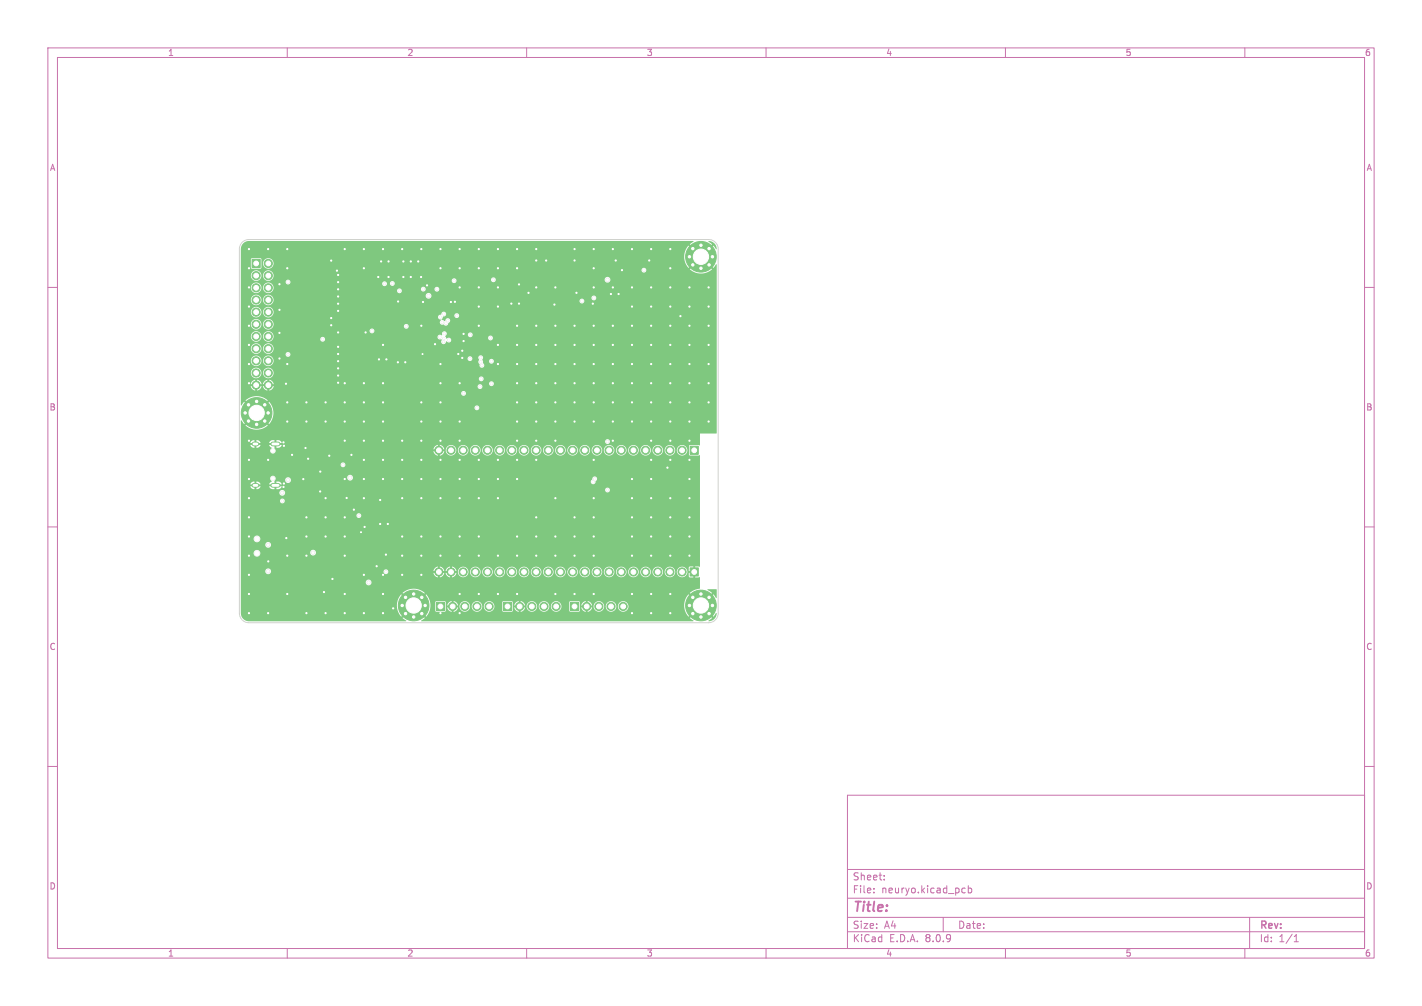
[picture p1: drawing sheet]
<svg xmlns="http://www.w3.org/2000/svg" width="297mm" height="210mm" viewBox="0 0 297 210" stroke-linecap="round" stroke-linejoin="round" font-family="sans-serif">
<defs><g id="words">
<text font-size="2.8" fill="#c872ab" x="178" y="190.9">Title:</text>
<g font-size="2.1" fill="#c872ab">
<text x="178" y="184">Sheet:</text>
<text x="178" y="186.7">File:</text>
<text x="184.1" y="186.7">neuryo.kicad_pcb</text>
<text x="178" y="196.9">KiCad</text>
<text x="178" y="194.1">Size:</text>
<text x="184.7" y="194.1">A4</text>
<text x="185.7" y="196.9">E.D.A.</text>
<text x="193.3" y="196.9">8.0.9</text>
<text x="200" y="194.1">Date:</text>
<text x="263" y="194.3">Rev:</text>
<text x="263" y="196.9">Id:</text>
<text x="267.1" y="196.9">1/1</text>
</g>
<g font-size="1.8" fill="#c872ab">
<text x="35" y="11.9">1</text>
<text x="85" y="11.9">2</text>
<text x="135" y="11.9">3</text>
<text x="185" y="11.9">4</text>
<text x="235" y="11.9">5</text>
<text x="285" y="11.9">6</text>
<text x="10.3" y="35.9">A</text>
<text x="285.4" y="35.9">A</text>
<text x="10.3" y="85.9">B</text>
<text x="285.3" y="85.9">B</text>
<text x="10.3" y="135.9">C</text>
<text x="285.3" y="135.9">C</text>
<text x="10.3" y="185.9">D</text>
<text x="285.3" y="185.9">D</text>
<text x="35" y="199.9">1</text>
<text x="85" y="199.9">2</text>
<text x="135" y="199.9">3</text>
<text x="185" y="199.9">4</text>
<text x="235" y="199.9">5</text>
<text x="285" y="199.9">6</text>
</g>
</g></defs>
<g fill="none" stroke="#c872ab" stroke-width=".21">
<path d="M10 10h277v190h-277zM12 12h273v186h-273zM60 10v2M110 10v2M160 10v2M210 10v2M260 10v2M10 60h2M285 60h2M10 110h2M285 110h2M10 160h2"/>
<path d="M177 166h108v32h-108zM285 160h2M60 198v2M110 198v2M160 198v2M177 194.5h108M177 191.5h108M177 187.5h108M177 181.5h108M182.5 186.3v.1M182.5 185.5v.1M184.7 183.6v.1"/>
<path d="M184.7 182.8v.1M197 191.5v3M201 186.3h.6M201 185.5h.6M202.2 185.5l.5-.1 .3 .3-.2 .6h-.6M202.2 184.9v1.5M210 198v2M260 198v2M261 191.5v6.5M270.3 196.6h.9M270.3 195.5l.4-.4v1.5"/>
</g>
<path d="M50.6 50.6l.7-.5 .7-.1h96a2 2 0 0 1 2 2v76a2 2 0 0 1-2 2h-96a2 2 0 0 1-2-2v-76l.1-.7z" fill="none" stroke="#d0d2cd" stroke-width=".21"/>
<g fill="#d0d2cd" stroke="#d0d2cd" stroke-width=".21">
<circle cx="106" cy="126.6" r=".5"/>
<circle cx="108.5" cy="126.6" r=".5"/>
<circle cx="111.1" cy="126.6" r=".5"/>
<circle cx="113.6" cy="126.6" r=".5"/>
<circle cx="116.2" cy="126.6" r=".5"/>
<circle cx="57" cy="94.1" r=".32"/>
<circle cx="57" cy="99.9" r=".32"/>
<circle cx="53.7" cy="112.5" r=".45"/>
<circle cx="53.7" cy="115.5" r=".45"/>
<circle cx="144" cy="53.6" r=".25"/>
<circle cx="144.7" cy="51.9" r=".25"/>
<circle cx="144.7" cy="55.3" r=".25"/>
<circle cx="146.4" cy="51.2" r=".25"/>
<circle cx="146.4" cy="53.6" r="1.6"/>
<circle cx="146.4" cy="56" r=".25"/>
<circle cx="148.1" cy="51.9" r=".25"/>
<circle cx="148.1" cy="55.3" r=".25"/>
<circle cx="148.8" cy="53.6" r=".25"/>
<circle cx="145" cy="94" r=".5"/>
<circle cx="142.5" cy="94" r=".5"/>
<circle cx="139.9" cy="94" r=".5"/>
<circle cx="137.4" cy="94" r=".5"/>
<circle cx="134.8" cy="94" r=".5"/>
<circle cx="132.3" cy="94" r=".5"/>
<circle cx="129.8" cy="94" r=".5"/>
<circle cx="127.2" cy="94" r=".5"/>
<circle cx="124.7" cy="94" r=".5"/>
<circle cx="122.1" cy="94" r=".5"/>
<circle cx="119.6" cy="94" r=".5"/>
<circle cx="117.1" cy="94" r=".5"/>
<circle cx="114.5" cy="94" r=".5"/>
<circle cx="112" cy="94" r=".5"/>
<circle cx="109.4" cy="94" r=".5"/>
<circle cx="106.9" cy="94" r=".5"/>
<circle cx="104.4" cy="94" r=".5"/>
<circle cx="101.8" cy="94" r=".5"/>
<circle cx="99.3" cy="94" r=".5"/>
<circle cx="96.7" cy="94" r=".5"/>
<circle cx="94.2" cy="94" r=".5"/>
<circle cx="91.7" cy="94" r=".5"/>
<circle cx="145" cy="119.4" r=".5"/>
<circle cx="142.5" cy="119.4" r=".5"/>
<circle cx="139.9" cy="119.4" r=".5"/>
<circle cx="137.4" cy="119.4" r=".5"/>
<circle cx="134.8" cy="119.4" r=".5"/>
<circle cx="132.3" cy="119.4" r=".5"/>
<circle cx="129.8" cy="119.4" r=".5"/>
<circle cx="127.2" cy="119.4" r=".5"/>
<circle cx="124.7" cy="119.4" r=".5"/>
<circle cx="122.1" cy="119.4" r=".5"/>
<circle cx="119.6" cy="119.4" r=".5"/>
<circle cx="117.1" cy="119.4" r=".5"/>
<circle cx="114.5" cy="119.4" r=".5"/>
<circle cx="112" cy="119.4" r=".5"/>
<circle cx="109.4" cy="119.4" r=".5"/>
<circle cx="106.9" cy="119.4" r=".5"/>
<circle cx="104.4" cy="119.4" r=".5"/>
<circle cx="101.8" cy="119.4" r=".5"/>
<circle cx="99.3" cy="119.4" r=".5"/>
<circle cx="96.7" cy="119.4" r=".5"/>
<circle cx="94.2" cy="119.4" r=".5"/>
<circle cx="91.7" cy="119.4" r=".5"/>
<circle cx="120" cy="126.6" r=".5"/>
<circle cx="122.5" cy="126.6" r=".5"/>
<circle cx="125.1" cy="126.6" r=".5"/>
<circle cx="127.6" cy="126.6" r=".5"/>
<circle cx="130.2" cy="126.6" r=".5"/>
<circle cx="84" cy="126.4" r=".25"/>
<circle cx="84.7" cy="124.7" r=".25"/>
<circle cx="84.7" cy="128.1" r=".25"/>
<circle cx="86.4" cy="124" r=".25"/>
<circle cx="86.4" cy="126.4" r="1.6"/>
<circle cx="86.4" cy="128.8" r=".25"/>
<circle cx="88.1" cy="124.7" r=".25"/>
<circle cx="88.1" cy="128.1" r=".25"/>
<circle cx="88.8" cy="126.4" r=".25"/>
<circle cx="144" cy="126.4" r=".25"/>
<circle cx="144.7" cy="124.7" r=".25"/>
<circle cx="144.7" cy="128.1" r=".25"/>
<circle cx="146.4" cy="124" r=".25"/>
<circle cx="146.4" cy="126.4" r="1.6"/>
<circle cx="146.4" cy="128.8" r=".25"/>
<circle cx="148.1" cy="124.7" r=".25"/>
<circle cx="148.1" cy="128.1" r=".25"/>
<circle cx="148.8" cy="126.4" r=".25"/>
<circle cx="92" cy="126.6" r=".5"/>
<circle cx="94.5" cy="126.6" r=".5"/>
<circle cx="97.1" cy="126.6" r=".5"/>
<circle cx="99.6" cy="126.6" r=".5"/>
<circle cx="102.2" cy="126.6" r=".5"/>
<circle cx="53.5" cy="55" r=".5"/>
<circle cx="56" cy="55" r=".5"/>
<circle cx="53.5" cy="57.5" r=".5"/>
<circle cx="56" cy="57.5" r=".5"/>
<circle cx="53.5" cy="60.1" r=".5"/>
<circle cx="56" cy="60.1" r=".5"/>
<circle cx="53.5" cy="62.6" r=".5"/>
<circle cx="56" cy="62.6" r=".5"/>
<circle cx="53.5" cy="65.2" r=".5"/>
<circle cx="56" cy="65.2" r=".5"/>
<circle cx="53.5" cy="67.7" r=".5"/>
<circle cx="56" cy="67.7" r=".5"/>
<circle cx="53.5" cy="70.2" r=".5"/>
<circle cx="56" cy="70.2" r=".5"/>
<circle cx="53.5" cy="72.8" r=".5"/>
<circle cx="56" cy="72.8" r=".5"/>
<circle cx="53.5" cy="75.3" r=".5"/>
<circle cx="56" cy="75.3" r=".5"/>
<circle cx="53.5" cy="77.9" r=".5"/>
<circle cx="56" cy="77.9" r=".5"/>
<circle cx="53.5" cy="80.4" r=".5"/>
<circle cx="56" cy="80.4" r=".5"/>
<circle cx="51.2" cy="86.2" r=".25"/>
<circle cx="51.9" cy="84.5" r=".25"/>
<circle cx="51.9" cy="87.9" r=".25"/>
<circle cx="53.6" cy="83.8" r=".25"/>
<circle cx="53.6" cy="86.2" r="1.6"/>
<circle cx="53.6" cy="88.6" r=".25"/>
<circle cx="55.3" cy="84.5" r=".25"/>
<circle cx="55.3" cy="87.9" r=".25"/>
<circle cx="56" cy="86.2" r=".25"/>
</g>
<path d="M53 92.7h.6M57 92.7h1.1M53 101.3h.6M57 101.3h1.1" fill="none" stroke="#d0d2cd" stroke-width=".6"/>
<g fill="#7fc87f" stroke="#7fc87f" stroke-width=".21">
<path d="M105.1 125.8h1.7v1.7h-1.7z"/>
<path d="M144.1 93.2h1.8v1.7h-1.8z"/>
<path d="M144.1 118.6h1.8v1.7h-1.8z"/>
<path d="M119.1 125.8h1.7v1.7h-1.7z"/>
<path d="M91.2 125.8h1.6v1.7h-1.6z"/>
<path d="M52.6 54.2h1.8v1.7h-1.8z"/>
<circle cx="108.5" cy="126.6" r=".85"/>
<circle cx="111.1" cy="126.6" r=".85"/>
<circle cx="113.6" cy="126.6" r=".85"/>
<circle cx="116.2" cy="126.6" r=".85"/>
<circle cx="144" cy="53.6" r=".4"/>
<circle cx="144.7" cy="51.9" r=".4"/>
<circle cx="144.7" cy="55.3" r=".4"/>
<circle cx="146.4" cy="51.2" r=".4"/>
<circle cx="146.4" cy="53.6" r="3.2"/>
<circle cx="146.4" cy="56" r=".4"/>
<circle cx="148.1" cy="51.9" r=".4"/>
<circle cx="148.1" cy="55.3" r=".4"/>
<circle cx="148.8" cy="53.6" r=".4"/>
<circle cx="142.5" cy="94" r=".85"/>
<circle cx="139.9" cy="94" r=".85"/>
<circle cx="137.4" cy="94" r=".85"/>
<circle cx="134.8" cy="94" r=".85"/>
<circle cx="132.3" cy="94" r=".85"/>
<circle cx="129.8" cy="94" r=".85"/>
<circle cx="127.2" cy="94" r=".85"/>
<circle cx="124.7" cy="94" r=".85"/>
<circle cx="122.1" cy="94" r=".85"/>
<circle cx="119.6" cy="94" r=".85"/>
<circle cx="117.1" cy="94" r=".85"/>
<circle cx="114.5" cy="94" r=".85"/>
<circle cx="112" cy="94" r=".85"/>
<circle cx="109.4" cy="94" r=".85"/>
<circle cx="106.9" cy="94" r=".85"/>
<circle cx="104.4" cy="94" r=".85"/>
<circle cx="101.8" cy="94" r=".85"/>
<circle cx="99.3" cy="94" r=".85"/>
<circle cx="96.7" cy="94" r=".85"/>
<circle cx="94.2" cy="94" r=".85"/>
<circle cx="91.7" cy="94" r=".85"/>
<circle cx="142.5" cy="119.4" r=".85"/>
<circle cx="139.9" cy="119.4" r=".85"/>
<circle cx="137.4" cy="119.4" r=".85"/>
<circle cx="134.8" cy="119.4" r=".85"/>
<circle cx="132.3" cy="119.4" r=".85"/>
<circle cx="129.8" cy="119.4" r=".85"/>
<circle cx="127.2" cy="119.4" r=".85"/>
<circle cx="124.7" cy="119.4" r=".85"/>
<circle cx="122.1" cy="119.4" r=".85"/>
<circle cx="119.6" cy="119.4" r=".85"/>
<circle cx="117.1" cy="119.4" r=".85"/>
<circle cx="114.5" cy="119.4" r=".85"/>
<circle cx="112" cy="119.4" r=".85"/>
<circle cx="109.4" cy="119.4" r=".85"/>
<circle cx="106.9" cy="119.4" r=".85"/>
<circle cx="104.4" cy="119.4" r=".85"/>
<circle cx="101.8" cy="119.4" r=".85"/>
<circle cx="99.3" cy="119.4" r=".85"/>
<circle cx="96.7" cy="119.4" r=".85"/>
<circle cx="94.2" cy="119.4" r=".85"/>
<circle cx="91.7" cy="119.4" r=".85"/>
<circle cx="122.5" cy="126.6" r=".85"/>
<circle cx="125.1" cy="126.6" r=".85"/>
<circle cx="127.6" cy="126.6" r=".85"/>
<circle cx="130.2" cy="126.6" r=".85"/>
<circle cx="84" cy="126.4" r=".4"/>
<circle cx="84.7" cy="124.7" r=".4"/>
<circle cx="84.7" cy="128.1" r=".4"/>
<circle cx="86.4" cy="124" r=".4"/>
<circle cx="86.4" cy="126.4" r="3.2"/>
<circle cx="86.4" cy="128.8" r=".4"/>
<circle cx="88.1" cy="124.7" r=".4"/>
<circle cx="88.1" cy="128.1" r=".4"/>
<circle cx="88.8" cy="126.4" r=".4"/>
<circle cx="144" cy="126.4" r=".4"/>
<circle cx="144.7" cy="124.7" r=".4"/>
<circle cx="144.7" cy="128.1" r=".4"/>
<circle cx="146.4" cy="124" r=".4"/>
<circle cx="146.4" cy="126.4" r="3.2"/>
<circle cx="146.4" cy="128.8" r=".4"/>
<circle cx="148.1" cy="124.7" r=".4"/>
<circle cx="148.1" cy="128.1" r=".4"/>
<circle cx="148.8" cy="126.4" r=".4"/>
<circle cx="94.5" cy="126.6" r=".85"/>
<circle cx="97.1" cy="126.6" r=".85"/>
<circle cx="99.6" cy="126.6" r=".85"/>
<circle cx="102.2" cy="126.6" r=".85"/>
<circle cx="56" cy="55" r=".85"/>
<circle cx="53.5" cy="57.5" r=".85"/>
<circle cx="56" cy="57.5" r=".85"/>
<circle cx="53.5" cy="60.1" r=".85"/>
<circle cx="56" cy="60.1" r=".85"/>
<circle cx="53.5" cy="62.6" r=".85"/>
<circle cx="56" cy="62.6" r=".85"/>
<circle cx="53.5" cy="65.2" r=".85"/>
<circle cx="56" cy="65.2" r=".85"/>
<circle cx="53.5" cy="67.7" r=".85"/>
<circle cx="56" cy="67.7" r=".85"/>
<circle cx="53.5" cy="70.2" r=".85"/>
<circle cx="56" cy="70.2" r=".85"/>
<circle cx="53.5" cy="72.8" r=".85"/>
<circle cx="56" cy="72.8" r=".85"/>
<circle cx="53.5" cy="75.3" r=".85"/>
<circle cx="56" cy="75.3" r=".85"/>
<circle cx="53.5" cy="77.9" r=".85"/>
<circle cx="56" cy="77.9" r=".85"/>
<circle cx="53.5" cy="80.4" r=".85"/>
<circle cx="56" cy="80.4" r=".85"/>
<circle cx="51.2" cy="86.2" r=".4"/>
<circle cx="51.9" cy="84.5" r=".4"/>
<circle cx="51.9" cy="87.9" r=".4"/>
<circle cx="53.6" cy="83.8" r=".4"/>
<circle cx="53.6" cy="86.2" r="3.2"/>
<circle cx="53.6" cy="88.6" r=".4"/>
<circle cx="55.3" cy="84.5" r=".4"/>
<circle cx="55.3" cy="87.9" r=".4"/>
<circle cx="56" cy="86.2" r=".4"/>
</g>
<path d="M53 92.7h.6M57 92.7h1.1M53 101.3h.6M57 101.3h1.1" fill="none" stroke="#7fc87f" stroke-width="1"/>
<g fill="#ececec" stroke="#ececec" stroke-width=".21">
<circle cx="80.3" cy="59.2" r=".25"/>
<circle cx="124" cy="62.2" r=".25"/>
<circle cx="83.4" cy="60.7" r=".25"/>
<circle cx="88.4" cy="60.4" r=".25"/>
<circle cx="103.1" cy="58.4" r=".25"/>
<circle cx="134.5" cy="56.4" r=".25"/>
<circle cx="94.8" cy="58.6" r=".25"/>
<circle cx="91.3" cy="60.4" r=".25"/>
<circle cx="121.5" cy="62.8" r=".25"/>
<circle cx="84.9" cy="68.1" r=".25"/>
<circle cx="81.9" cy="59.2" r=".25"/>
<circle cx="98.2" cy="69.9" r=".25"/>
<circle cx="102.4" cy="70.6" r=".25"/>
<circle cx="92.6" cy="71.3" r=".25"/>
<circle cx="102.6" cy="75.4" r=".25"/>
<circle cx="100.6" cy="76.3" r=".25"/>
<circle cx="92" cy="66.2" r=".25"/>
<circle cx="96.8" cy="82.1" r=".25"/>
<circle cx="92.7" cy="65.6" r=".25"/>
<circle cx="93.7" cy="71" r=".25"/>
<circle cx="92.4" cy="67.3" r=".25"/>
<circle cx="92.7" cy="70.7" r=".25"/>
<circle cx="93.1" cy="67.5" r=".25"/>
<circle cx="91.9" cy="70.4" r=".25"/>
<circle cx="100.3" cy="80.7" r=".25"/>
<circle cx="93.5" cy="66.9" r=".25"/>
<circle cx="102.6" cy="80.1" r=".25"/>
<circle cx="92.8" cy="69.7" r=".25"/>
<circle cx="95.4" cy="65.9" r=".25"/>
<circle cx="126.9" cy="92.2" r=".25"/>
<circle cx="74.9" cy="107.6" r=".25"/>
<circle cx="60.2" cy="74" r=".25"/>
<circle cx="60.2" cy="58.9" r=".25"/>
<circle cx="136" cy="64" r=".25"/>
<circle cx="140" cy="60" r=".25"/>
<circle cx="144" cy="80" r=".25"/>
<circle cx="124" cy="108" r=".25"/>
<circle cx="144" cy="116" r=".25"/>
<circle cx="80" cy="72" r=".25"/>
<circle cx="88" cy="88" r=".25"/>
<circle cx="80" cy="96" r=".25"/>
<circle cx="70.6" cy="63.4" r=".25"/>
<circle cx="140" cy="116" r=".25"/>
<circle cx="100" cy="52" r=".25"/>
<circle cx="108" cy="92" r=".25"/>
<circle cx="112" cy="112" r=".25"/>
<circle cx="88" cy="112" r=".25"/>
<circle cx="60" cy="52" r=".25"/>
<circle cx="76" cy="52" r=".25"/>
<circle cx="88" cy="120" r=".25"/>
<circle cx="140" cy="92" r=".25"/>
<circle cx="144" cy="76" r=".25"/>
<circle cx="120" cy="54.4" r=".25"/>
<circle cx="96" cy="88" r=".25"/>
<circle cx="66.9" cy="98.4" r=".25"/>
<circle cx="92" cy="56" r=".25"/>
<circle cx="120" cy="116" r=".25"/>
<circle cx="76.1" cy="110" r=".25"/>
<circle cx="52" cy="120" r=".25"/>
<circle cx="148" cy="72" r=".25"/>
<circle cx="92" cy="76" r=".25"/>
<circle cx="144" cy="72" r=".25"/>
<circle cx="148" cy="60" r=".25"/>
<circle cx="67.7" cy="123.6" r=".25"/>
<circle cx="144" cy="92" r=".25"/>
<circle cx="68" cy="108" r=".25"/>
<circle cx="129.2" cy="61.4" r=".25"/>
<circle cx="96" cy="60" r=".25"/>
<circle cx="80" cy="124" r=".25"/>
<circle cx="96.8" cy="71.2" r=".25"/>
<circle cx="108" cy="56" r=".25"/>
<circle cx="70.6" cy="57.4" r=".25"/>
<circle cx="84" cy="100" r=".25"/>
<circle cx="58.4" cy="64.7" r=".25"/>
<circle cx="96" cy="100" r=".25"/>
<circle cx="136" cy="116" r=".25"/>
<circle cx="124" cy="116" r=".25"/>
<circle cx="144" cy="68" r=".25"/>
<circle cx="108" cy="68" r=".25"/>
<circle cx="140" cy="108" r=".25"/>
<circle cx="72" cy="92" r=".25"/>
<circle cx="116" cy="72" r=".25"/>
<circle cx="128" cy="76" r=".25"/>
<circle cx="116" cy="88" r=".25"/>
<circle cx="100" cy="104" r=".25"/>
<circle cx="136" cy="60" r=".25"/>
<circle cx="132" cy="124" r=".25"/>
<circle cx="79" cy="57.8" r=".25"/>
<circle cx="96.5" cy="73.2" r=".25"/>
<circle cx="87.3" cy="54.6" r=".25"/>
<circle cx="76" cy="100" r=".25"/>
<circle cx="108" cy="112" r=".25"/>
<circle cx="84" cy="116" r=".25"/>
<circle cx="116" cy="112" r=".25"/>
<circle cx="104" cy="76" r=".25"/>
<circle cx="127.6" cy="61.4" r=".25"/>
<circle cx="100" cy="96" r=".25"/>
<circle cx="58.4" cy="69.5" r=".25"/>
<circle cx="108.4" cy="59.4" r=".25"/>
<circle cx="52" cy="80" r=".25"/>
<circle cx="70.6" cy="69.4" r=".25"/>
<circle cx="79.6" cy="54.6" r=".25"/>
<circle cx="82.1" cy="127" r=".25"/>
<circle cx="70.6" cy="58.9" r=".25"/>
<circle cx="124" cy="124" r=".25"/>
<circle cx="136" cy="124" r=".25"/>
<circle cx="140" cy="96" r=".25"/>
<circle cx="72" cy="112" r=".25"/>
<circle cx="52" cy="128" r=".25"/>
<circle cx="88" cy="104" r=".25"/>
<circle cx="100" cy="56" r=".25"/>
<circle cx="144" cy="88" r=".25"/>
<circle cx="132" cy="72" r=".25"/>
<circle cx="96" cy="116" r=".25"/>
<circle cx="144" cy="60" r=".25"/>
<circle cx="52" cy="116" r=".25"/>
<circle cx="124" cy="52" r=".25"/>
<circle cx="132" cy="116" r=".25"/>
<circle cx="88" cy="68" r=".25"/>
<circle cx="128.6" cy="54.4" r=".25"/>
<circle cx="84" cy="52" r=".25"/>
<circle cx="100" cy="64" r=".25"/>
<circle cx="132" cy="100" r=".25"/>
<circle cx="92" cy="100" r=".25"/>
<circle cx="124" cy="72" r=".25"/>
<circle cx="96" cy="52" r=".25"/>
<circle cx="144" cy="64" r=".25"/>
<circle cx="96.5" cy="74.7" r=".25"/>
<circle cx="120" cy="108" r=".25"/>
<circle cx="94.2" cy="63" r=".25"/>
<circle cx="116" cy="92" r=".25"/>
<circle cx="120" cy="52" r=".25"/>
<circle cx="132" cy="128" r=".25"/>
<circle cx="92" cy="80" r=".25"/>
<circle cx="76" cy="120" r=".25"/>
<circle cx="70.6" cy="79.9" r=".25"/>
<circle cx="52" cy="60" r=".25"/>
<circle cx="76" cy="84" r=".25"/>
<circle cx="64" cy="128" r=".25"/>
<circle cx="92" cy="104" r=".25"/>
<circle cx="100" cy="68" r=".25"/>
<circle cx="80" cy="128" r=".25"/>
<circle cx="70.4" cy="56.5" r=".25"/>
<circle cx="140" cy="112" r=".25"/>
<circle cx="136" cy="96" r=".25"/>
<circle cx="70.6" cy="61.9" r=".25"/>
<circle cx="124" cy="104" r=".25"/>
<circle cx="116" cy="84" r=".25"/>
<circle cx="60" cy="124" r=".25"/>
<circle cx="112" cy="80" r=".25"/>
<circle cx="88" cy="116" r=".25"/>
<circle cx="96" cy="96" r=".25"/>
<circle cx="100" cy="124" r=".25"/>
<circle cx="112" cy="76" r=".25"/>
<circle cx="84" cy="104" r=".25"/>
<circle cx="60" cy="84" r=".25"/>
<circle cx="136" cy="100" r=".25"/>
<circle cx="144" cy="96" r=".25"/>
<circle cx="72.4" cy="104" r=".25"/>
<circle cx="116" cy="60" r=".25"/>
<circle cx="108" cy="116" r=".25"/>
<circle cx="144" cy="84" r=".25"/>
<circle cx="80" cy="52" r=".25"/>
<circle cx="136" cy="128" r=".25"/>
<circle cx="112" cy="88" r=".25"/>
<circle cx="76" cy="88" r=".25"/>
<circle cx="144" cy="108" r=".25"/>
<circle cx="104" cy="124" r=".25"/>
<circle cx="72" cy="100" r=".25"/>
<circle cx="124" cy="84" r=".25"/>
<circle cx="112" cy="60" r=".25"/>
<circle cx="104" cy="60" r=".25"/>
<circle cx="78.7" cy="118.2" r=".25"/>
<circle cx="123.8" cy="63.4" r=".25"/>
<circle cx="84" cy="120" r=".25"/>
<circle cx="80" cy="80" r=".25"/>
<circle cx="92" cy="96" r=".25"/>
<circle cx="84.2" cy="54.6" r=".25"/>
<circle cx="72" cy="124" r=".25"/>
<circle cx="59.2" cy="101.6" r=".25"/>
<circle cx="88.2" cy="73.9" r=".23"/>
<circle cx="136" cy="84" r=".25"/>
<circle cx="76.4" cy="69.4" r=".25"/>
<circle cx="140" cy="52" r=".25"/>
<circle cx="88" cy="96" r=".25"/>
<circle cx="60" cy="116" r=".25"/>
<circle cx="132" cy="108" r=".25"/>
<circle cx="128" cy="72" r=".25"/>
<circle cx="88" cy="52" r=".25"/>
<circle cx="128" cy="60" r=".25"/>
<circle cx="84.3" cy="57.8" r=".25"/>
<circle cx="52" cy="112" r=".25"/>
<circle cx="52" cy="96" r=".25"/>
<circle cx="76" cy="80" r=".25"/>
<circle cx="116" cy="80" r=".25"/>
<circle cx="59.3" cy="93.1" r=".25"/>
<circle cx="124" cy="56" r=".25"/>
<circle cx="104" cy="104" r=".25"/>
<circle cx="63.8" cy="93.5" r=".25"/>
<circle cx="58.4" cy="74.8" r=".25"/>
<circle cx="108" cy="76" r=".25"/>
<circle cx="128" cy="92" r=".25"/>
<circle cx="108" cy="84" r=".25"/>
<circle cx="108.4" cy="63.4" r=".25"/>
<circle cx="64" cy="88" r=".25"/>
<circle cx="140" cy="104" r=".25"/>
<circle cx="142.1" cy="66" r=".25"/>
<circle cx="136" cy="80" r=".25"/>
<circle cx="58.4" cy="59.3" r=".25"/>
<circle cx="112" cy="52" r=".25"/>
<circle cx="136" cy="68" r=".25"/>
<circle cx="104" cy="64" r=".25"/>
<circle cx="52" cy="108" r=".25"/>
<circle cx="70.6" cy="78.4" r=".25"/>
<circle cx="92" cy="92" r=".25"/>
<circle cx="114.1" cy="54.4" r=".25"/>
<circle cx="52" cy="104" r=".25"/>
<circle cx="144" cy="100" r=".25"/>
<circle cx="132" cy="112" r=".25"/>
<circle cx="68" cy="112" r=".25"/>
<circle cx="87.9" cy="57.8" r=".25"/>
<circle cx="104" cy="116" r=".25"/>
<circle cx="80.7" cy="75" r=".25"/>
<circle cx="96.8" cy="69.7" r=".25"/>
<circle cx="132" cy="104" r=".25"/>
<circle cx="110.4" cy="61.1" r=".25"/>
<circle cx="104" cy="96" r=".25"/>
<circle cx="116" cy="124" r=".25"/>
<circle cx="64" cy="84" r=".25"/>
<circle cx="90.9" cy="71.9" r=".25"/>
<circle cx="100" cy="100" r=".25"/>
<circle cx="52" cy="124" r=".25"/>
<circle cx="136" cy="88" r=".25"/>
<circle cx="92" cy="88" r=".25"/>
<circle cx="136" cy="108" r=".25"/>
<circle cx="116" cy="104" r=".25"/>
<circle cx="70.6" cy="76.9" r=".25"/>
<circle cx="80" cy="92" r=".25"/>
<circle cx="120.4" cy="61.1" r=".25"/>
<circle cx="128" cy="80" r=".25"/>
<circle cx="112" cy="92" r=".25"/>
<circle cx="64" cy="112" r=".25"/>
<circle cx="128" cy="88" r=".25"/>
<circle cx="76" cy="128" r=".25"/>
<circle cx="132" cy="52" r=".25"/>
<circle cx="95" cy="63" r=".25"/>
<circle cx="140" cy="68" r=".25"/>
<circle cx="108" cy="124" r=".25"/>
<circle cx="136" cy="72" r=".25"/>
<circle cx="92" cy="116" r=".25"/>
<circle cx="124" cy="88" r=".25"/>
<circle cx="140" cy="72" r=".25"/>
<circle cx="106.8" cy="63.4" r=".25"/>
<circle cx="72" cy="116" r=".25"/>
<circle cx="79.4" cy="109.4" r=".25"/>
<circle cx="69.2" cy="54.4" r=".25"/>
<circle cx="108" cy="96" r=".25"/>
<circle cx="140" cy="124" r=".25"/>
<circle cx="73.4" cy="95" r=".25"/>
<circle cx="68" cy="84" r=".25"/>
<circle cx="64.4" cy="95.8" r=".25"/>
<circle cx="124" cy="76" r=".25"/>
<circle cx="68" cy="88" r=".25"/>
<circle cx="85.8" cy="54.6" r=".25"/>
<circle cx="96" cy="92" r=".25"/>
<circle cx="120" cy="80" r=".25"/>
<circle cx="88" cy="84" r=".25"/>
<circle cx="140" cy="80" r=".25"/>
<circle cx="104" cy="52" r=".25"/>
<circle cx="92" cy="84" r=".25"/>
<circle cx="140" cy="76" r=".25"/>
<circle cx="92" cy="112" r=".25"/>
<circle cx="52" cy="76" r=".25"/>
<circle cx="83.1" cy="62.9" r=".25"/>
<circle cx="68" cy="128" r=".25"/>
<circle cx="69.2" cy="66.4" r=".25"/>
<circle cx="76" cy="56" r=".25"/>
<circle cx="88" cy="92" r=".25"/>
<circle cx="120" cy="88" r=".25"/>
<circle cx="96" cy="56" r=".25"/>
<circle cx="60" cy="88" r=".25"/>
<circle cx="132" cy="68" r=".25"/>
<circle cx="68.8" cy="95.1" r=".25"/>
<circle cx="81.1" cy="57.8" r=".25"/>
<circle cx="70.6" cy="64.9" r=".25"/>
<circle cx="80" cy="120" r=".25"/>
<circle cx="112" cy="84" r=".25"/>
<circle cx="120" cy="112" r=".25"/>
<circle cx="140" cy="84" r=".25"/>
<circle cx="59.8" cy="112.3" r=".25"/>
<circle cx="52" cy="64" r=".25"/>
<circle cx="120" cy="76" r=".25"/>
<circle cx="112" cy="68" r=".25"/>
<circle cx="76" cy="92" r=".25"/>
<circle cx="69.2" cy="67.9" r=".25"/>
<circle cx="85.8" cy="57.8" r=".25"/>
<circle cx="92" cy="52" r=".25"/>
<circle cx="95.7" cy="73.9" r=".25"/>
<circle cx="104" cy="72" r=".25"/>
<circle cx="76" cy="104" r=".25"/>
<circle cx="112" cy="72" r=".25"/>
<circle cx="96" cy="124" r=".25"/>
<circle cx="124" cy="112" r=".25"/>
<circle cx="52" cy="72" r=".25"/>
<circle cx="104" cy="100" r=".25"/>
<circle cx="56" cy="128" r=".25"/>
<circle cx="72" cy="52" r=".25"/>
<circle cx="136" cy="104" r=".25"/>
<circle cx="148" cy="68" r=".25"/>
<circle cx="139.4" cy="97.6" r=".25"/>
<circle cx="96" cy="128" r=".25"/>
<circle cx="136" cy="112" r=".25"/>
<circle cx="136" cy="52" r=".25"/>
<circle cx="56" cy="52" r=".25"/>
<circle cx="60" cy="76" r=".25"/>
<circle cx="132" cy="80" r=".25"/>
<circle cx="124" cy="68" r=".25"/>
<circle cx="70.6" cy="73.9" r=".25"/>
<circle cx="108" cy="88" r=".25"/>
<circle cx="124" cy="96" r=".25"/>
<circle cx="132" cy="88" r=".25"/>
<circle cx="80.6" cy="115.8" r=".25"/>
<circle cx="79.4" cy="104.4" r=".25"/>
<circle cx="140" cy="128" r=".25"/>
<circle cx="61" cy="95" r=".25"/>
<circle cx="79.2" cy="75" r=".25"/>
<circle cx="144" cy="112" r=".25"/>
<circle cx="84" cy="112" r=".25"/>
<circle cx="148" cy="80" r=".25"/>
<circle cx="140" cy="56" r=".25"/>
<circle cx="124" cy="80" r=".25"/>
<circle cx="66.9" cy="102.6" r=".25"/>
<circle cx="132" cy="76" r=".25"/>
<circle cx="140" cy="88" r=".25"/>
<circle cx="112" cy="108" r=".25"/>
<circle cx="81" cy="109.4" r=".25"/>
<circle cx="112" cy="116" r=".25"/>
<circle cx="100" cy="60" r=".25"/>
<circle cx="120" cy="68" r=".25"/>
<circle cx="120" cy="124" r=".25"/>
<circle cx="148" cy="88" r=".25"/>
<circle cx="112" cy="54.4" r=".25"/>
<circle cx="80" cy="84" r=".25"/>
<circle cx="120" cy="72" r=".25"/>
<circle cx="108" cy="72" r=".25"/>
<circle cx="72" cy="84" r=".25"/>
<circle cx="128" cy="84" r=".25"/>
<circle cx="120" cy="84" r=".25"/>
<circle cx="108" cy="100" r=".25"/>
<circle cx="128" cy="52" r=".25"/>
<circle cx="70.6" cy="72.4" r=".25"/>
<circle cx="75.4" cy="111.1" r=".22"/>
<circle cx="52" cy="56" r=".25"/>
<circle cx="129.9" cy="56.4" r=".25"/>
<circle cx="83.1" cy="75.6" r=".25"/>
<circle cx="64" cy="108" r=".25"/>
<circle cx="148" cy="64" r=".25"/>
<circle cx="88" cy="100" r=".25"/>
<circle cx="136" cy="76" r=".25"/>
<circle cx="72" cy="88" r=".25"/>
<circle cx="52" cy="92" r=".25"/>
<circle cx="59.7" cy="80.1" r=".25"/>
<circle cx="88.3" cy="63" r=".25"/>
<circle cx="132" cy="84" r=".25"/>
<circle cx="104" cy="56" r=".25"/>
<circle cx="108" cy="80" r=".25"/>
<circle cx="64" cy="116" r=".25"/>
<circle cx="70.6" cy="75.4" r=".25"/>
<circle cx="84.6" cy="75.6" r=".25"/>
<circle cx="84" cy="92" r=".25"/>
<circle cx="136" cy="92" r=".25"/>
<circle cx="72" cy="108" r=".25"/>
<circle cx="128" cy="68" r=".25"/>
<circle cx="76" cy="96" r=".25"/>
<circle cx="72" cy="80" r=".25"/>
<circle cx="80" cy="100" r=".25"/>
<circle cx="56" cy="96" r=".25"/>
<circle cx="96" cy="112" r=".25"/>
<circle cx="96" cy="104" r=".25"/>
<circle cx="81.1" cy="54.6" r=".25"/>
<circle cx="116" cy="116" r=".25"/>
<circle cx="115.8" cy="63.6" r=".25"/>
<circle cx="148" cy="84" r=".25"/>
<circle cx="96" cy="80" r=".25"/>
<circle cx="140" cy="64" r=".25"/>
<circle cx="52" cy="68" r=".25"/>
<circle cx="59.3" cy="100.9" r=".25"/>
<circle cx="92" cy="128" r=".25"/>
<circle cx="135.6" cy="54.4" r=".25"/>
<circle cx="100" cy="112" r=".25"/>
<circle cx="80" cy="88" r=".25"/>
<circle cx="124" cy="60" r=".25"/>
<circle cx="52" cy="100" r=".25"/>
<circle cx="72" cy="128" r=".25"/>
<circle cx="148" cy="76" r=".25"/>
<circle cx="116" cy="68" r=".25"/>
<circle cx="73.9" cy="106.4" r=".25"/>
<circle cx="84" cy="96" r=".25"/>
<circle cx="116" cy="76" r=".25"/>
<circle cx="59.2" cy="92.4" r=".25"/>
<circle cx="89.2" cy="59.6" r=".25"/>
<circle cx="56" cy="117.2" r=".25"/>
<circle cx="60" cy="56" r=".25"/>
<circle cx="70.6" cy="60.4" r=".25"/>
<circle cx="52" cy="52" r=".25"/>
<circle cx="144" cy="104" r=".25"/>
<circle cx="108" cy="52" r=".25"/>
<circle cx="68" cy="104" r=".25"/>
<circle cx="69.4" cy="120.9" r=".25"/>
<circle cx="63.3" cy="100" r=".25"/>
<circle cx="132" cy="64" r=".25"/>
<circle cx="132" cy="60" r=".25"/>
<circle cx="100" cy="116" r=".25"/>
<circle cx="112" cy="96" r=".25"/>
<circle cx="124.2" cy="100" r=".25"/>
<circle cx="123.9" cy="100.6" r=".25"/>
<circle cx="77.7" cy="69.1" r=".25"/>
<circle cx="67.4" cy="70.8" r=".25"/>
<circle cx="98.2" cy="74.9" r=".25"/>
<circle cx="100.4" cy="75.5" r=".25"/>
<circle cx="100.5" cy="79.1" r=".25"/>
<circle cx="99.6" cy="85.1" r=".25"/>
<circle cx="100.4" cy="74.7" r=".25"/>
<circle cx="126.9" cy="102.3" r=".25"/>
<circle cx="71.6" cy="97" r=".25"/>
<circle cx="59" cy="104.6" r=".25"/>
<circle cx="73.1" cy="99.7" r=".35"/>
<circle cx="89.5" cy="61.8" r=".35"/>
<circle cx="126.9" cy="58.4" r=".35"/>
<circle cx="56" cy="119.3" r=".35"/>
<circle cx="65.4" cy="115.4" r=".35"/>
<circle cx="77" cy="121.6" r=".35"/>
<circle cx="56" cy="113.7" r=".35"/>
<circle cx="80.6" cy="119.4" r=".25"/>
<circle cx="60.2" cy="100.2" r=".35"/>
<circle cx="58.9" cy="102.9" r=".35"/>
</g>
<g fill="#7fc87f">
<path d="M50.7 50.9l.6-.4 .7-.2h92.8v.2l-.7 .5 1.3 1.3-.3 .3-1.3-1.3-.2 .2a3.5 3.5 0 0 0 .2 4.4l1.3-1.3 .3 .3-1.3 1.3 .2 .2a3.5 3.5 0 0 0 4.4-.2l-1.3-1.3 .3-.3 1.3 1.3 .5-.7h.2v35.2l-3.5 .1v2.5l-2.1-.1-.2 .2 .1 1.9 2.2 .1v23.1l-1 .1v.6h-.4v-.6h-.7l-.2 .2v.7h.6v.4h-.6l.1 .9 .8 .1v-.7h.4v.7l1-.1-.1 2.4a3.5 3.5 0 0 0-2 .9l1.3 1.3-.3 .3-1.3-1.3-.2 .2a3.5 3.5 0 0 0 .2 4.4l1.3-1.3 .3 .3-1.3 1.3 .7 .5v.2h-56.8v-.2l.7-.5-1.3-1.3 .3-.3 1.3 1.3 .2-.2a3.5 3.5 0 0 0 .6-2.8h1.1v1.8l.2 .2h1.8l.2-.2v-1.1h1v.4h-.7l.1 .2 .3 .5 .5 .2v-.6h.4v.6a1.14 1.14 0 0 0 1-.9h-.7v-.2h1v.2a1.11 1.11 0 0 0 1.2 .9 1.11 1.11 0 0 0 1-1.1h.3v.2a1.11 1.11 0 0 0 1.2 .9 1.11 1.11 0 0 0 1-1.1h.4v.2a1.1 1.1 0 0 0 1.6 .7 1.1 1.1 0 0 0 .1-1.8h2.1v1.8l.2 .2h1.8l.2-.2v-1.1h1v.4h-.7l.1 .2 .3 .5 .5 .2v-.6h.4v.6a1.14 1.14 0 0 0 1-.9h-.7v-.2h1v.2a1.11 1.11 0 0 0 1.2 .9 1.11 1.11 0 0 0 1-1.1h.3v.2a1.11 1.11 0 0 0 1.2 .9 1.11 1.11 0 0 0 1-1.1h.4v.2a1.1 1.1 0 0 0 1.6 .7 1.1 1.1 0 0 0 .1-1.8h2.1v1.8l.2 .2h1.8l.2-.2v-1.1h1v.4h-.7l.1 .2 .3 .5 .5 .2v-.6h.4v.6a1.14 1.14 0 0 0 1-.9h-.7v-.2h1v.2a1.11 1.11 0 0 0 1.2 .9 1.11 1.11 0 0 0 1-1.1h.3v.2a1.11 1.11 0 0 0 1.2 .9 1.11 1.11 0 0 0 1-1.1h.4v.2a1.11 1.11 0 0 0 1.7 .7 1.11 1.11 0 0 0-.1-1.9 1.11 1.11 0 0 0-1.6 1h-.4v-.2a1.11 1.11 0 0 0-1.2-.9 1.11 1.11 0 0 0-1 1.1h-.3v-.2a1.11 1.11 0 0 0-1.2-.9 1.11 1.11 0 0 0-1 1.1h-1v-.2h.7l-.3-.6-.5-.3h-.2v.6h-.4v-.6a1.14 1.14 0 0 0-.9 .9h-.3v-.7l-.2-.2h-1.8l-.2 .2h-2.1a1.11 1.11 0 0 0-1.1-.1 1.11 1.11 0 0 0-.6 1h-.4v-.2a1.11 1.11 0 0 0-1.2-.9 1.11 1.11 0 0 0-1 1.1h-.3v-.2a1.11 1.11 0 0 0-1.2-.9 1.11 1.11 0 0 0-1 1.1h-1v-.2h.7l-.3-.6-.5-.3h-.2v.6h-.4v-.6a1.14 1.14 0 0 0-.9 .9h-.3v-.7l-.2-.2h-1.8l-.2 .2h-2.1a1.11 1.11 0 0 0-1.1-.1 1.11 1.11 0 0 0-.6 1h-.4v-.2a1.11 1.11 0 0 0-1.2-.9 1.11 1.11 0 0 0-1 1.1h-.3v-.2a1.11 1.11 0 0 0-1.2-.9 1.11 1.11 0 0 0-1 1.1h-1v-.2h.7l-.3-.6-.5-.3h-.2v.6h-.4v-.6a1.14 1.14 0 0 0-.9 .9h-.3v-.7l-.2-.2h-1.8l-.2 .2h-1.1l-.2-.7-.6-.9-1.3 1.3-.3-.3 1.3-1.3-.2-.2a3.5 3.5 0 0 0-4.4 .2l1.3 1.3-.3 .3-1.3-1.3-.2 .2a3.5 3.5 0 0 0 .2 4.4l1.3-1.3 .3 .3-1.3 1.3 .7 .5v.2h-32.8a1.7 1.7 0 0 1-1.7-1.7v-6.4h26.1a.61 .61 0 0 0 .8 .5 .61 .61 0 0 0 .2-1 .61 .61 0 0 0-1 .3v.2h-26.1v-2.3h5.1a.6 .6 0 0 0 .6 .6 .6 .6 0 0 0 .6-.5h23.5v.1a.5 .5 0 0 0 .6 .3 .5 .5 0 0 0 .4-.6h10.1v.4h-.7a1.14 1.14 0 0 0 1 .9v-.6h.4v.6l.5-.2 .3-.5 .1-.2h-.7v-.4h1.6v.4h-.6a1.14 1.14 0 0 0 .9 .9v-.6h.4v.6h.1l.6-.3 .2-.6h-.6v-.2h.9a1.11 1.11 0 0 0 1.1 1.1 1.11 1.11 0 0 0 1.1-1.1h.4v.2a1.11 1.11 0 0 0 1.2 .9 1.11 1.11 0 0 0 1-1.1h.3v.2a1.11 1.11 0 0 0 1.2 .9 1.11 1.11 0 0 0 1-1.1h.4v.2a1.11 1.11 0 0 0 1.2 .9 1.11 1.11 0 0 0 1-1.1h.3v.2a1.11 1.11 0 0 0 1.2 .9 1.11 1.11 0 0 0 1-1.1h.3l.1 .2a1.11 1.11 0 0 0 1.1 .9 1.11 1.11 0 0 0 1-1.1h.4v.2a1.11 1.11 0 0 0 1.2 .9 1.11 1.11 0 0 0 1-1.1h.3v.2a1.11 1.11 0 0 0 1.2 .9 1.11 1.11 0 0 0 1-1.1h.4v.2a1.11 1.11 0 0 0 1.2 .9 1.11 1.11 0 0 0 1-1.1h.3v.2a1.11 1.11 0 0 0 1.2 .9 1.11 1.11 0 0 0 1-1.1h.3l.1 .2a1.11 1.11 0 0 0 1.1 .9 1.11 1.11 0 0 0 1-1.1h.4v.2a1.11 1.11 0 0 0 1.2 .9 1.11 1.11 0 0 0 1-1.1h.3v.2a1.11 1.11 0 0 0 1.2 .9 1.11 1.11 0 0 0 1-1.1h.4v.2a1.11 1.11 0 0 0 1.2 .9 1.11 1.11 0 0 0 1-1.1h.3v.2a1.11 1.11 0 0 0 1.2 .9 1.11 1.11 0 0 0 1-1.1h.3l.1 .2a1.11 1.11 0 0 0 1.1 .9 1.11 1.11 0 0 0 1-1.1h.4v.2a1.11 1.11 0 0 0 1.2 .9 1.11 1.11 0 0 0 1-1.1h.3v.2a1.11 1.11 0 0 0 1.2 .9 1.11 1.11 0 0 0 1-1.1h.4v.2a1.11 1.11 0 0 0 1.7 .7 1.11 1.11 0 0 0-.1-1.9 1.11 1.11 0 0 0-1.6 1h-.4v-.2a1.11 1.11 0 0 0-1.2-.9 1.11 1.11 0 0 0-1 1.1h-.3v-.2a1.11 1.11 0 0 0-1.2-.9 1.11 1.11 0 0 0-1 1.1h-.4v-.2a1.11 1.11 0 0 0-1.2-.9 1.11 1.11 0 0 0-1 1.1h-.3v-.2a1.11 1.11 0 0 0-1.2-.9 1.11 1.11 0 0 0-1 1.1h-.3l-.1-.2a1.11 1.11 0 0 0-1.1-.9 1.11 1.11 0 0 0-1 1.1h-.4v-.2a1.11 1.11 0 0 0-1.2-.9 1.11 1.11 0 0 0-1 1.1h-.3v-.2a1.11 1.11 0 0 0-1.2-.9 1.11 1.11 0 0 0-1 1.1h-.4v-.2a1.11 1.11 0 0 0-1.2-.9 1.11 1.11 0 0 0-1 1.1h-.3v-.2a1.11 1.11 0 0 0-1.2-.9 1.11 1.11 0 0 0-1 1.1h-.3l-.1-.2a1.11 1.11 0 0 0-1.1-.9 1.11 1.11 0 0 0-1 1.1h-.4v-.2a1.11 1.11 0 0 0-1.2-.9 1.11 1.11 0 0 0-1 1.1h-.3v-.2a1.11 1.11 0 0 0-1.2-.9 1.11 1.11 0 0 0-1 1.1h-.4v-.2a1.11 1.11 0 0 0-1.2-.9 1.11 1.11 0 0 0-1 1.1h-.3v-.2a1.11 1.11 0 0 0-1.2-.9 1.11 1.11 0 0 0-1 1.1h-.3l-.1-.2a1.11 1.11 0 0 0-1.1-.9 1.11 1.11 0 0 0-1 1.1h-.4v-.2a1.11 1.11 0 0 0-1.2-.9 1.11 1.11 0 0 0-1 1.1h-.3v-.2a1.11 1.11 0 0 0-1.2-.9 1.11 1.11 0 0 0-1 1.1h-.4v-.2a1.11 1.11 0 0 0-1.2-.9 1.11 1.11 0 0 0-1 1.1h-.9v-.2h.6l-.2-.6-.6-.3h-.1v.6h-.4v-.6a1.14 1.14 0 0 0-.9 .9h-.3l-.3-.6-.6-.3v.6h-.4v-.6a1.14 1.14 0 0 0-1 .9h-9.4l-.1-.1a.51 .51 0 0 0-.5-.2 .51 .51 0 0 0-.4 .5l-23.5-.1a.61 .61 0 0 0-.6-.6 .61 .61 0 0 0-.6 .6h-5.1v-3.9h2.7v.2a.7 .7 0 0 0 .8 .6 .7 .7 0 0 0 .6-.8h10.4v.1a.61 .61 0 0 0 1 .3 .61 .61 0 0 0-.2-1 .61 .61 0 0 0-.8 .6l-10.5-.1a.7 .7 0 0 0-.7-.5 .7 .7 0 0 0-.6 .6h-2.7v-1.7h5.1v.2a.61 .61 0 0 0 1 .3 .61 .61 0 0 0-.1-1 .61 .61 0 0 0-.9 .5h-5.1v-1.3h2.7v.2a.7 .7 0 0 0 1 .5 .7 .7 0 0 0 0-1.2 .7 .7 0 0 0-1 .5h-2.7v-4.8h24.1l.1 .2a.51 .51 0 0 0 .8 .2 .51 .51 0 0 0-.1-.8 .51 .51 0 0 0-.8 .4h-24.1v-3h8.2v.1a.51 .51 0 0 0 .8 .3 .51 .51 0 0 0-.1-.9 .51 .51 0 0 0-.7 .5h-8.2v-1.7h8l.1 .1a.61 .61 0 0 0 1 .3 .61 .61 0 0 0-.3-1h67.3v.1a.51 .51 0 0 0 .8 .3 .51 .51 0 0 0-.1-.9 .51 .51 0 0 0-.7 .5h-67.5l-.4 .2-.2 .4h-8v-1.8h2.5v.4h-.5l.1 .3 .8 .3v-.5h.4v.5a.8 .8 0 0 0 .8-.6h-.5v-.4h2.9v.4h-.6l.2 .3 .3 .3h.6v-.5h.4v.5a.89 .89 0 0 0 1.2-.6h-.6v-.4h.6l-.3-.4-.9-.2v.5h-.4v-.6l.2-.2h2.1a.6 .6 0 0 0 .4 .6 .6 .6 0 0 0 .7-.2h62.7v.1a.54 .54 0 0 0 .7 .4 .54 .54 0 0 0 .3-.7 .52 .52 0 0 0 .2-.7 .52 .52 0 0 0-.6-.2 .52 .52 0 0 0-.3 .6l-.3 .5-62.7-.1a.61 .61 0 0 0-.2-.8h12v.2a.61 .61 0 0 0 1 .3 .61 .61 0 0 0-.1-1 .61 .61 0 0 0-.9 .5h-12a.61 .61 0 0 0-.9 .5l-2.1-.1a.6 .6 0 0 0-.3-.7 .6 .6 0 0 0-.8 .3 .6 .6 0 0 0 .4 .8l-.6 .6h-1.8l-.2-.4-.5-.2h-.1v.5h-.4v-.5a.8 .8 0 0 0-.9 .6h-2v-4.1h20.8l.1 .2a.51 .51 0 0 0 .8 .2 .51 .51 0 0 0-.1-.8 .51 .51 0 0 0-.8 .4h-20.8v-4.5h2.5v.4h-.5a.8 .8 0 0 0 .9 .6v-.5h.4v.5l.7-.3 .1-.3h-.5v-.4h2.9v.4h-.6l.6 .6a.59 .59 0 0 0-.4 .8 .59 .59 0 0 0 .8 .3 .59 .59 0 0 0 .3-.8h33.7v.4h-.7a1.14 1.14 0 0 0 1 .9v-.6h.4v.6h.1l.5-.3 .3-.6h-.7l.1-.2h.9a1.11 1.11 0 0 0 1.1 1.1 1.11 1.11 0 0 0 1.1-1.1h.3l.1 .2a1.11 1.11 0 0 0 1.1 .9 1.11 1.11 0 0 0 1-1.1h.4v.2a1.11 1.11 0 0 0 1.2 .9 1.11 1.11 0 0 0 1-1.1h.3v.2a1.11 1.11 0 0 0 1.2 .9 1.11 1.11 0 0 0 1-1.1h.4v.2a1.11 1.11 0 0 0 1.2 .9 1.11 1.11 0 0 0 1-1.1h.3v.2a1.11 1.11 0 0 0 1.2 .9 1.11 1.11 0 0 0 1-1.1h.3l.1 .2a1.11 1.11 0 0 0 1.1 .9 1.11 1.11 0 0 0 1-1.1h.4v.2a1.11 1.11 0 0 0 1.2 .9 1.11 1.11 0 0 0 1-1.1h.3v.2a1.11 1.11 0 0 0 1.2 .9 1.11 1.11 0 0 0 1-1.1h.4v.2a1.11 1.11 0 0 0 1.2 .9 1.11 1.11 0 0 0 1-1.1h.3v.2a1.11 1.11 0 0 0 1.2 .9 1.11 1.11 0 0 0 1-1.1h.3l.1 .2a1.11 1.11 0 0 0 1.1 .9 1.11 1.11 0 0 0 1-1.1h.4v.2a1.11 1.11 0 0 0 1.2 .9 1.11 1.11 0 0 0 1-1.1h.3v.2a1.11 1.11 0 0 0 1.2 .9 1.11 1.11 0 0 0 1-1.1h.4v.2a1.11 1.11 0 0 0 1.2 .9 1.11 1.11 0 0 0 1-1.1h.3v.2a1.11 1.11 0 0 0 1.2 .9 1.11 1.11 0 0 0 1-1.1h.3l.1 .2a1.11 1.11 0 0 0 1.1 .9 1.11 1.11 0 0 0 1-1.1h.4v.2a1.11 1.11 0 0 0 1.2 .9 1.11 1.11 0 0 0 1-1.1h.3v.2a1.11 1.11 0 0 0 1.2 .9 1.11 1.11 0 0 0 1-1.1h.4v.2a1.11 1.11 0 0 0 1.7 .7 1.11 1.11 0 0 0-.1-1.9 1.11 1.11 0 0 0-1.6 1h-.4v-.2a1.11 1.11 0 0 0-1.2-.9 1.11 1.11 0 0 0-1 1.1h-.3v-.2a1.11 1.11 0 0 0-1.2-.9 1.11 1.11 0 0 0-1 1.1h-.4v-.2a1.11 1.11 0 0 0-1.2-.9 1.11 1.11 0 0 0-1 1.1h-.3v-.2a1.11 1.11 0 0 0-1.2-.9 1.11 1.11 0 0 0-1 1.1h-.3l-.1-.2a1.11 1.11 0 0 0-1.1-.9 1.11 1.11 0 0 0-1 1.1h-.4v-.2a1.11 1.11 0 0 0-1.2-.9 1.11 1.11 0 0 0-1 1.1h-.3v-.2a1.11 1.11 0 0 0-1.2-.9 1.11 1.11 0 0 0-1 1.1h-.4v-.2a1.11 1.11 0 0 0-1.2-.9 1.11 1.11 0 0 0-1 1.1h-.3v-.2a1.11 1.11 0 0 0-1.2-.9 1.11 1.11 0 0 0-1 1.1h-.3l-.1-.2a1.11 1.11 0 0 0-1.1-.9 1.11 1.11 0 0 0-1 1.1h-.4v-.2a1.11 1.11 0 0 0-1.2-.9 1.11 1.11 0 0 0-1 1.1h-.3v-.2a1.11 1.11 0 0 0-1.2-.9 1.11 1.11 0 0 0-1 1.1h-.4v-.2a1.11 1.11 0 0 0-1.2-.9 1.11 1.11 0 0 0-1 1.1h-.3v-.2a1.11 1.11 0 0 0-1.2-.9 1.11 1.11 0 0 0-1 1.1h-.3l-.1-.2a1.11 1.11 0 0 0-1.1-.9 1.11 1.11 0 0 0-1 1.1h-.4v-.2a1.11 1.11 0 0 0-1.2-.9 1.11 1.11 0 0 0-1 1.1h-.3v-.2a1.11 1.11 0 0 0-1.2-.9 1.11 1.11 0 0 0-1 1.1h-.4v-.2a1.11 1.11 0 0 0-1.2-.9 1.11 1.11 0 0 0-1 1.1h-.3v-.2a1.11 1.11 0 0 0-1.2-.9 1.11 1.11 0 0 0-1 1.1h-.9l-.1-.2h.7l-.3-.6-.5-.3h-.1v.6h-.4v-.6a1.14 1.14 0 0 0-1 .9h-33l-.2-.3v-.5h.4v.5l.9-.2 .3-.4h-.6v-.4h.6l-.2-.3h67.7a.51 .51 0 0 0 .7 .4 .51 .51 0 0 0 .1-.8 .51 .51 0 0 0-.8 .2v.2h-67.7l-.4-.3h-.6v.5h-.4v-.5h-.4l-.4 .2-.3 .4h-1.8a.8 .8 0 0 0-.8-.6v.5h-.4v-.5h-.2l-.5 .2-.2 .4h-2v-4.7h.2l.5 .7 1.3-1.3 .3 .3-1.3 1.3a3.5 3.5 0 0 0 4.6 0l-1.3-1.3 .3-.3 1.3 1.3 .2-.2a3.5 3.5 0 0 0 .5-3.2h42.2v.2a.51 .51 0 0 0 .8 .2 .51 .51 0 0 0-.1-.8 .51 .51 0 0 0-.7 .4h-42.2l-.7-1.2-1.3 1.3-.3-.3 1.3-1.3-.2-.2a3.5 3.5 0 0 0-4.4 .2l1.3 1.3-.3 .3-1.3-1.3-.7 .7v-2.5h46v.2a.51 .51 0 0 0 .9 .2 .51 .51 0 0 0-.2-.8 .51 .51 0 0 0-.7 .4h-46v-1.9h2.7v.4h-.6a1.14 1.14 0 0 0 .9 .9v-.6h.4v.6l.5-.2 .4-.5v-.2h-.6v-.4h1.6v.4h-.7a1.14 1.14 0 0 0 .9 .9v-.6h.4v.6l.5-.2 .4-.6h42.6l.1 .1a.5 .5 0 0 0 .8 .3 .5 .5 0 0 0-.1-.9 .5 .5 0 0 0-.8 .5h-42.6l.1-.1h-.7v-.4l45.6-.1 .1 .1a.51 .51 0 0 0 .8 .3 .51 .51 0 0 0-.1-.9 .51 .51 0 0 0-.8 .5h-44.9l-.3-.5-.7-.3v.6h-.4v-.6l-.6 .3-.3 .6h-.3a1.14 1.14 0 0 0-.9-.9v.6h-.4v-.6l-.7 .3-.2 .6h-2.1v-1.1h49.7a.51 .51 0 0 0 .7 .4 .51 .51 0 0 0 .1-.8 .51 .51 0 0 0-.8 .2v.2h-49.7v-1.2h2.1a1.11 1.11 0 0 0 1.1 1.1 1.11 1.11 0 0 0 1.1-1.1h.3l.1 .2a1.11 1.11 0 0 0 1.7 .6 1.11 1.11 0 0 0-.2-1.8 1.11 1.11 0 0 0-1.6 1h-.3v-.2a1.11 1.11 0 0 0-1.2-.9 1.11 1.11 0 0 0-1 1.1h-2.1v-2.6h2.1v.2a1.11 1.11 0 0 0 1.2 .9 1.11 1.11 0 0 0 1-1.1h.3l.1 .2a1.1 1.1 0 0 0 1.4 .9 1.1 1.1 0 0 0 .6-1.5h40.7v.1a.5 .5 0 0 0 .6 .4 .5 .5 0 0 0 .3-.7h1.3v.1a.49 .49 0 0 1 0 .7l.3 .5a.54 .54 0 0 0 .3 .7 .54 .54 0 0 0 .7-.3 .54 .54 0 0 0-.3-.7v-.3h1.2a.51 .51 0 0 0 .8 .5 .51 .51 0 0 0 .1-.9 .51 .51 0 0 0-.8 .3l-.1 .1h-1.2l-.2-.2a.53 .53 0 0 0 0-.9 .53 .53 0 0 0-.8 .4l-1.3-.1a.51 .51 0 0 0-.6-.2 .51 .51 0 0 0-.3 .5h-40.7v-.2a1.11 1.11 0 0 0-1.3-.4 1.11 1.11 0 0 0-.8 1h-.3v-.2a1.11 1.11 0 0 0-1.2-.9 1.11 1.11 0 0 0-1 1.1h-2.1v-1.3h9.3l.1 .1a.51 .51 0 0 0 .8 .3 .51 .51 0 0 0-.1-.9 .51 .51 0 0 0-.8 .5h-9.3v-1.2h2.1v.2a1.11 1.11 0 0 0 1.2 .9 1.11 1.11 0 0 0 1-1.1h.3l.1 .2a1.11 1.11 0 0 0 1.7 .7 1.11 1.11 0 0 0-.2-1.9 1.11 1.11 0 0 0-1.6 1h-.3v-.2a1.11 1.11 0 0 0-1.2-.9 1.11 1.11 0 0 0-1 1.1h-2.1v-2.6h2.1v.2a1.11 1.11 0 0 0 1.2 .9 1.11 1.11 0 0 0 1-1.1h.3l.1 .2a1.11 1.11 0 0 0 .8 .9 1.11 1.11 0 0 0 1.2-.5h9.9v.2a.5 .5 0 0 0 .8 .2 .5 .5 0 0 0-.1-.8h23.8l.3 .4 .6 .1a.53 .53 0 0 0 .1 .9 .53 .53 0 0 0 .7-.5l.2-.1a.51 .51 0 0 0 .8 .2 .51 .51 0 0 0-.1-.8h7.9l.1 .1a.51 .51 0 0 0 .8 .2 .51 .51 0 0 0-.1-.8 .51 .51 0 0 0-.8 .5l-8.2-.1-.4 .2-.3-.5 .3-.3h4.4v.1a.51 .51 0 0 0 .9 .3 .51 .51 0 0 0-.2-.9 .51 .51 0 0 0-.7 .5h-4.4v-.1a.53 .53 0 0 0-.6-.6 .53 .53 0 0 0-.4 .8h-.1a.51 .51 0 0 0-.5-.1 .51 .51 0 0 0-.3 .5l-24.1-.1-.3 .2-.1 .3h-9.9a1.11 1.11 0 0 0-.7-1.6 1.11 1.11 0 0 0-1.4 1h-.3v-.2a1.11 1.11 0 0 0-1.2-.9 1.11 1.11 0 0 0-1 1.1h-2.1v-1.1h26.9v.1a.51 .51 0 0 0 .8 .3 .51 .51 0 0 0-.1-.9 .51 .51 0 0 0-.7 .5h-26.9v-1.4h2.1v.2a1.11 1.11 0 0 0 1.2 .9 1.11 1.11 0 0 0 1-1.1h.3l.1 .2a1.1 1.1 0 0 0 .9 .9 1.1 1.1 0 0 0 1.2-.7h27.3v.2a.51 .51 0 0 0 .8 .2 .51 .51 0 0 0-.1-.8 .51 .51 0 0 0-.7 .4h-27.3a1.11 1.11 0 0 0-.9-1.5 1.11 1.11 0 0 0-1.3 1.1h-.3v-.2a1.11 1.11 0 0 0-1.2-.9 1.11 1.11 0 0 0-1 1.1h-2.1v-2.5h2.1v.2a1.11 1.11 0 0 0 1.2 .9 1.11 1.11 0 0 0 1-1.1h.3l.1 .2a1.1 1.1 0 0 0 1.4 .8h35.1l.2 .4 .4 .2a.55 .55 0 0 0-.1 .8 .55 .55 0 0 0 .7 .2l.1 .1a.64 .64 0 0 0 .9-.5 .51 .51 0 0 0 .1-.9 .51 .51 0 0 0-.8 .4l-.2 .1-.6-.3 .3-.6 .6-.2h1.8a.51 .51 0 0 0 .7 .5 .51 .51 0 0 0 .1-.9 .51 .51 0 0 0-.8 .2v.2h-1.8a.53 .53 0 0 0-.3-.8 .53 .53 0 0 0-.7 .6l-.4 .1-.2 .4h-35.1a1.1 1.1 0 0 0 .3-1.9 1.1 1.1 0 0 0-1.8 .9h-.3v-.2a1.11 1.11 0 0 0-1.2-.9 1.11 1.11 0 0 0-1 1.1h-2.1v-2.6h2.1v.2a1.11 1.11 0 0 0 1.2 .9 1.11 1.11 0 0 0 1-1.1h.3l.1 .2a1.1 1.1 0 0 0 1 .9 1.1 1.1 0 0 0 1.1-.9h63.9l.1 .2a.51 .51 0 0 0 .8 .2 .51 .51 0 0 0-.2-.8 .51 .51 0 0 0-.7 .4h-63.9v-.6l-.4-.4h32.2v.1a.61 .61 0 0 0 1 .3h33.6v.1a.51 .51 0 0 0 .9 .3 .51 .51 0 0 0-.2-.9 .51 .51 0 0 0-.7 .5h-33.6a.61 .61 0 0 0-.2-1 .61 .61 0 0 0-.8 .6l-32.2-.1a1.11 1.11 0 0 0-1.2-.1 1.11 1.11 0 0 0-.6 1h-.3v-.2a1.11 1.11 0 0 0-1.2-.9 1.11 1.11 0 0 0-1 1.1h-2.1v-2.5h2.1v.2a1.11 1.11 0 0 0 1.2 .9 1.11 1.11 0 0 0 1-1.1h.3l.1 .2a1.1 1.1 0 0 0 .8 .9 1.1 1.1 0 0 0 1.1-.5h26v.2a.5 .5 0 0 0 .8 .2 .5 .5 0 0 0 .1-.7h4.1l.1 .3a.5 .5 0 0 0 .6 .1 .5 .5 0 0 0 .3-.4h1.8l.1 .1a.51 .51 0 0 0 .8 .3 .51 .51 0 0 0-.1-.9 .51 .51 0 0 0-.8 .5h-1.8a.51 .51 0 0 0-.5-.5 .51 .51 0 0 0-.5 .5l-4.1-.1a.51 .51 0 0 0-.6 0 .51 .51 0 0 0-.3 .4h-25.9a1.11 1.11 0 0 0-.7-1.7 1.11 1.11 0 0 0-1.4 1.1h-.3v-.2a1.11 1.11 0 0 0-1.2-.9 1.11 1.11 0 0 0-1 1.1h-2.1v-1.2h9.4v.3a.51 .51 0 0 0 .8 0h19.3l.1 .3a.5 .5 0 0 0 .6 .2 .5 .5 0 0 0 .3-.5h.6l.1 .1a.51 .51 0 0 0 .8 .3 .51 .51 0 0 0-.1-.9 .51 .51 0 0 0-.8 .5l-.6-.1a.51 .51 0 0 0-.6-.4 .51 .51 0 0 0-.4 .5h-19.3l.2-.3-.1-.3h33.7a.5 .5 0 0 0 .6 .5 .5 .5 0 0 0 .4-.7h7.2l.2 .4a.51 .51 0 0 0 .6 .1 .51 .51 0 0 0 .3-.5h22.7v.2a.61 .61 0 0 0 1 .3 .61 .61 0 0 0-.2-1 .61 .61 0 0 0-.8 .5h-22.7l-.1-.1a.51 .51 0 0 0-.5-.4 .51 .51 0 0 0-.5 .5l-7.2-.1a.51 .51 0 0 0-.6-.2 .51 .51 0 0 0-.4 .5l-33.8-.1a.51 .51 0 0 0-.5-.1 .51 .51 0 0 0-.3 .5h-9.4v-1.4h2.1v.2a1.11 1.11 0 0 0 1.2 .9 1.11 1.11 0 0 0 1-1.1h.3l.1 .2a1.11 1.11 0 0 0 1.7 .7 1.11 1.11 0 0 0-.2-1.8 1.11 1.11 0 0 0-1.6 .9h-.3v-.2a1.11 1.11 0 0 0-1.2-.9 1.11 1.11 0 0 0-1 1.1h-2.1v-1.1h83.7v.1a.51 .51 0 0 0 .8 .3 .51 .51 0 0 0-.1-.9 .51 .51 0 0 0-.7 .5h-83.7v-2.3h2.1v1.8l.2 .2h1.8l.2-.2v-.9h.3a1.11 1.11 0 0 0 1.6 1 1.11 1.11 0 0 0 .2-1.9 1.11 1.11 0 0 0-1.7 .7l-.1 .2h-.3v-.9l-.2-.2h-1.8l-.2 .2h-2.1v-2.3z"/>
<path d="M147.4 127.7l.3-.3 1.3 1.3 .6-.7a1.48 1.48 0 0 1-1.6 1.6l.7-.6z"/>
<path d="M147.8 123h1.9v1.8h-.2l-.5-.7-1.3 1.3-.3-.3 1.3-1.3z"/>
<path d="M148 50.3a1.55 1.55 0 0 1 1.6 1.7l-.6-.7-1.3 1.3-.3-.3 1.3-1.3z"/>
</g>
<g fill="#fff" stroke="#fff" stroke-width=".21">
<circle cx="80.3" cy="59.2" r=".12"/>
<circle cx="124" cy="62.2" r=".12"/>
<circle cx="83.4" cy="60.7" r=".12"/>
<circle cx="88.4" cy="60.4" r=".13"/>
<circle cx="103.1" cy="58.4" r=".12"/>
<circle cx="134.5" cy="56.4" r=".12"/>
<circle cx="94.8" cy="58.6" r=".12"/>
<circle cx="91.3" cy="60.4" r=".13"/>
<circle cx="121.5" cy="62.8" r=".12"/>
<circle cx="84.9" cy="68.1" r=".12"/>
<circle cx="81.9" cy="59.2" r=".13"/>
<circle cx="98.2" cy="69.9" r=".13"/>
<circle cx="102.4" cy="70.6" r=".12"/>
<circle cx="92.6" cy="71.3" r=".13"/>
<circle cx="102.6" cy="75.4" r=".12"/>
<circle cx="100.6" cy="76.3" r=".12"/>
<circle cx="92" cy="66.2" r=".12"/>
<circle cx="96.8" cy="82.1" r=".13"/>
<circle cx="92.7" cy="65.6" r=".13"/>
<circle cx="93.7" cy="71" r=".13"/>
<circle cx="92.4" cy="67.3" r=".12"/>
<circle cx="92.7" cy="70.7" r=".12"/>
<circle cx="93.1" cy="67.5" r=".13"/>
<circle cx="91.9" cy="70.4" r=".12"/>
<circle cx="100.3" cy="80.7" r=".13"/>
<circle cx="93.5" cy="66.9" r=".13"/>
<circle cx="102.6" cy="80.1" r=".12"/>
<circle cx="92.8" cy="69.7" r=".12"/>
<circle cx="95.4" cy="65.9" r=".13"/>
<circle cx="126.9" cy="92.2" r=".13"/>
<circle cx="74.9" cy="107.6" r=".13"/>
<circle cx="60.2" cy="74" r=".13"/>
<circle cx="60.2" cy="58.9" r=".12"/>
<circle cx="136" cy="64" r=".13"/>
<circle cx="140" cy="60" r=".13"/>
<circle cx="144" cy="80" r=".12"/>
<circle cx="124" cy="108" r=".12"/>
<circle cx="144" cy="116" r=".12"/>
<circle cx="80" cy="72" r=".13"/>
<circle cx="88" cy="88" r=".12"/>
<circle cx="80" cy="96" r=".12"/>
<circle cx="70.6" cy="63.4" r=".13"/>
<circle cx="140" cy="116" r=".12"/>
<circle cx="100" cy="52" r=".12"/>
<circle cx="108" cy="92" r=".12"/>
<circle cx="112" cy="112" r=".12"/>
<circle cx="88" cy="112" r=".12"/>
<circle cx="60" cy="52" r=".13"/>
<circle cx="76" cy="52" r=".13"/>
<circle cx="88" cy="120" r=".12"/>
<circle cx="140" cy="92" r=".12"/>
<circle cx="144" cy="76" r=".13"/>
<circle cx="120" cy="54.4" r=".12"/>
<circle cx="96" cy="88" r=".12"/>
<circle cx="66.9" cy="98.4" r=".12"/>
<circle cx="92" cy="56" r=".12"/>
<circle cx="120" cy="116" r=".12"/>
<circle cx="76.1" cy="110" r=".12"/>
<circle cx="52" cy="120" r=".12"/>
<circle cx="148" cy="72" r=".13"/>
<circle cx="92" cy="76" r=".13"/>
<circle cx="144" cy="72" r=".13"/>
<circle cx="148" cy="60" r=".13"/>
<circle cx="67.7" cy="123.6" r=".12"/>
<circle cx="144" cy="92" r=".12"/>
<circle cx="68" cy="108" r=".13"/>
<circle cx="129.2" cy="61.4" r=".13"/>
<circle cx="96" cy="60" r=".12"/>
<circle cx="80" cy="124" r=".12"/>
<circle cx="96.8" cy="71.2" r=".12"/>
<circle cx="108" cy="56" r=".12"/>
<circle cx="70.6" cy="57.4" r=".13"/>
<circle cx="84" cy="100" r=".12"/>
<circle cx="58.4" cy="64.7" r=".12"/>
<circle cx="96" cy="100" r=".12"/>
<circle cx="136" cy="116" r=".12"/>
<circle cx="124" cy="116" r=".12"/>
<circle cx="144" cy="68" r=".13"/>
<circle cx="108" cy="68" r=".13"/>
<circle cx="140" cy="108" r=".12"/>
<circle cx="72" cy="92" r=".13"/>
<circle cx="116" cy="72" r=".13"/>
<circle cx="128" cy="76" r=".13"/>
<circle cx="116" cy="88" r=".12"/>
<circle cx="100" cy="104" r=".12"/>
<circle cx="136" cy="60" r=".13"/>
<circle cx="132" cy="124" r=".12"/>
<circle cx="79" cy="57.8" r=".13"/>
<circle cx="96.5" cy="73.2" r=".12"/>
<circle cx="87.4" cy="54.6" r=".12"/>
<circle cx="76" cy="100" r=".13"/>
<circle cx="108" cy="112" r=".12"/>
<circle cx="84" cy="116" r=".12"/>
<circle cx="116" cy="112" r=".12"/>
<circle cx="104" cy="76" r=".13"/>
<circle cx="127.6" cy="61.4" r=".13"/>
<circle cx="100" cy="96" r=".12"/>
<circle cx="58.4" cy="69.5" r=".12"/>
<circle cx="108.4" cy="59.4" r=".13"/>
<circle cx="52" cy="80" r=".12"/>
<circle cx="70.6" cy="69.4" r=".13"/>
<circle cx="79.6" cy="54.6" r=".12"/>
<circle cx="82.1" cy="127" r=".12"/>
<circle cx="70.6" cy="58.9" r=".12"/>
<circle cx="124" cy="124" r=".12"/>
<circle cx="136" cy="124" r=".12"/>
<circle cx="140" cy="96" r=".12"/>
<circle cx="72" cy="112" r=".13"/>
<circle cx="52" cy="128" r=".13"/>
<circle cx="88" cy="104" r=".12"/>
<circle cx="100" cy="56" r=".12"/>
<circle cx="144" cy="88" r=".12"/>
<circle cx="132" cy="72" r=".13"/>
<circle cx="96" cy="116" r=".12"/>
<circle cx="144" cy="60" r=".13"/>
<circle cx="52" cy="116" r=".12"/>
<circle cx="124" cy="52" r=".13"/>
<circle cx="132" cy="116" r=".12"/>
<circle cx="88" cy="68" r=".13"/>
<circle cx="128.6" cy="54.4" r=".13"/>
<circle cx="84" cy="52" r=".12"/>
<circle cx="100" cy="64" r=".13"/>
<circle cx="132" cy="100" r=".12"/>
<circle cx="92" cy="100" r=".12"/>
<circle cx="124" cy="72" r=".13"/>
<circle cx="96" cy="52" r=".12"/>
<circle cx="144" cy="64" r=".13"/>
<circle cx="96.5" cy="74.7" r=".13"/>
<circle cx="120" cy="108" r=".12"/>
<circle cx="94.2" cy="63" r=".12"/>
<circle cx="116" cy="92" r=".12"/>
<circle cx="120" cy="52" r=".12"/>
<circle cx="132" cy="128" r=".12"/>
<circle cx="92" cy="80" r=".12"/>
<circle cx="76" cy="120" r=".13"/>
<circle cx="70.6" cy="79.9" r=".12"/>
<circle cx="52" cy="60" r=".13"/>
<circle cx="76" cy="84" r=".13"/>
<circle cx="64" cy="128" r=".13"/>
<circle cx="92" cy="104" r=".12"/>
<circle cx="100" cy="68" r=".13"/>
<circle cx="80" cy="128" r=".12"/>
<circle cx="70.4" cy="56.5" r=".12"/>
<circle cx="140" cy="112" r=".12"/>
<circle cx="136" cy="96" r=".12"/>
<circle cx="70.6" cy="61.9" r=".12"/>
<circle cx="124" cy="104" r=".12"/>
<circle cx="116" cy="84" r=".12"/>
<circle cx="60" cy="124" r=".13"/>
<circle cx="112" cy="80" r=".12"/>
<circle cx="88" cy="116" r=".12"/>
<circle cx="96" cy="96" r=".12"/>
<circle cx="100" cy="124" r=".12"/>
<circle cx="112" cy="76" r=".13"/>
<circle cx="84" cy="104" r=".12"/>
<circle cx="60" cy="84" r=".12"/>
<circle cx="136" cy="100" r=".12"/>
<circle cx="144" cy="96" r=".12"/>
<circle cx="72.4" cy="104" r=".12"/>
<circle cx="116" cy="60" r=".12"/>
<circle cx="108" cy="116" r=".12"/>
<circle cx="144" cy="84" r=".12"/>
<circle cx="80" cy="52" r=".12"/>
<circle cx="136" cy="128" r=".12"/>
<circle cx="112" cy="88" r=".12"/>
<circle cx="76" cy="88" r=".13"/>
<circle cx="144" cy="108" r=".12"/>
<circle cx="104" cy="124" r=".12"/>
<circle cx="72" cy="100" r=".13"/>
<circle cx="124" cy="84" r=".12"/>
<circle cx="112" cy="60" r=".12"/>
<circle cx="104" cy="60" r=".12"/>
<circle cx="78.7" cy="118.2" r=".13"/>
<circle cx="123.8" cy="63.4" r=".12"/>
<circle cx="84" cy="120" r=".12"/>
<circle cx="80" cy="80" r=".12"/>
<circle cx="92" cy="96" r=".12"/>
<circle cx="84.2" cy="54.6" r=".12"/>
<circle cx="72" cy="124" r=".13"/>
<circle cx="59.2" cy="101.6" r=".12"/>
<circle cx="88.2" cy="73.9" r=".1"/>
<circle cx="136" cy="84" r=".12"/>
<circle cx="76.4" cy="69.4" r=".13"/>
<circle cx="140" cy="52" r=".13"/>
<circle cx="88" cy="96" r=".12"/>
<circle cx="60" cy="116" r=".12"/>
<circle cx="132" cy="108" r=".12"/>
<circle cx="128" cy="72" r=".13"/>
<circle cx="88" cy="52" r=".12"/>
<circle cx="128" cy="60" r=".13"/>
<circle cx="84.3" cy="57.8" r=".12"/>
<circle cx="52" cy="112" r=".12"/>
<circle cx="52" cy="96" r=".12"/>
<circle cx="76" cy="80" r=".13"/>
<circle cx="116" cy="80" r=".12"/>
<circle cx="59.3" cy="93.1" r=".12"/>
<circle cx="124" cy="56" r=".13"/>
<circle cx="104" cy="104" r=".12"/>
<circle cx="63.8" cy="93.5" r=".13"/>
<circle cx="58.4" cy="74.8" r=".12"/>
<circle cx="108" cy="76" r=".13"/>
<circle cx="128" cy="92" r=".12"/>
<circle cx="108" cy="84" r=".12"/>
<circle cx="108.4" cy="63.4" r=".13"/>
<circle cx="64" cy="88" r=".13"/>
<circle cx="140" cy="104" r=".12"/>
<circle cx="142.1" cy="66" r=".13"/>
<circle cx="136" cy="80" r=".12"/>
<circle cx="58.4" cy="59.3" r=".12"/>
<circle cx="112" cy="52" r=".12"/>
<circle cx="136" cy="68" r=".13"/>
<circle cx="104" cy="64" r=".13"/>
<circle cx="52" cy="108" r=".12"/>
<circle cx="70.6" cy="78.4" r=".13"/>
<circle cx="92" cy="92" r=".12"/>
<circle cx="114.1" cy="54.4" r=".13"/>
<circle cx="52" cy="104" r=".12"/>
<circle cx="144" cy="100" r=".12"/>
<circle cx="132" cy="112" r=".12"/>
<circle cx="68" cy="112" r=".13"/>
<circle cx="87.9" cy="57.8" r=".12"/>
<circle cx="104" cy="116" r=".12"/>
<circle cx="80.7" cy="75" r=".12"/>
<circle cx="96.8" cy="69.7" r=".12"/>
<circle cx="132" cy="104" r=".12"/>
<circle cx="110.4" cy="61.1" r=".12"/>
<circle cx="104" cy="96" r=".12"/>
<circle cx="116" cy="124" r=".12"/>
<circle cx="64" cy="84" r=".13"/>
<circle cx="90.9" cy="71.9" r=".13"/>
<circle cx="100" cy="100" r=".12"/>
<circle cx="52" cy="124" r=".13"/>
<circle cx="136" cy="88" r=".12"/>
<circle cx="92" cy="88" r=".12"/>
<circle cx="136" cy="108" r=".12"/>
<circle cx="116" cy="104" r=".12"/>
<circle cx="70.6" cy="76.9" r=".12"/>
<circle cx="80" cy="92" r=".12"/>
<circle cx="120.4" cy="61.1" r=".12"/>
<circle cx="128" cy="80" r=".12"/>
<circle cx="112" cy="92" r=".12"/>
<circle cx="64" cy="112" r=".13"/>
<circle cx="128" cy="88" r=".12"/>
<circle cx="76" cy="128" r=".13"/>
<circle cx="132" cy="52" r=".13"/>
<circle cx="95" cy="63" r=".13"/>
<circle cx="140" cy="68" r=".13"/>
<circle cx="108" cy="124" r=".12"/>
<circle cx="136" cy="72" r=".13"/>
<circle cx="92" cy="116" r=".12"/>
<circle cx="124" cy="88" r=".12"/>
<circle cx="140" cy="72" r=".13"/>
<circle cx="106.8" cy="63.4" r=".13"/>
<circle cx="72" cy="116" r=".13"/>
<circle cx="79.4" cy="109.4" r=".12"/>
<circle cx="69.2" cy="54.4" r=".13"/>
<circle cx="108" cy="96" r=".12"/>
<circle cx="140" cy="124" r=".12"/>
<circle cx="73.4" cy="95" r=".13"/>
<circle cx="68" cy="84" r=".13"/>
<circle cx="64.4" cy="95.8" r=".13"/>
<circle cx="124" cy="76" r=".13"/>
<circle cx="68" cy="88" r=".13"/>
<circle cx="85.8" cy="54.6" r=".12"/>
<circle cx="96" cy="92" r=".12"/>
<circle cx="120" cy="80" r=".12"/>
<circle cx="88" cy="84" r=".12"/>
<circle cx="140" cy="80" r=".12"/>
<circle cx="104" cy="52" r=".12"/>
<circle cx="92" cy="84" r=".12"/>
<circle cx="140" cy="76" r=".13"/>
<circle cx="92" cy="112" r=".12"/>
<circle cx="52" cy="76" r=".13"/>
<circle cx="83.1" cy="62.9" r=".12"/>
<circle cx="68" cy="128" r=".13"/>
<circle cx="69.2" cy="66.4" r=".13"/>
<circle cx="76" cy="56" r=".13"/>
<circle cx="88" cy="92" r=".12"/>
<circle cx="120" cy="88" r=".12"/>
<circle cx="96" cy="56" r=".12"/>
<circle cx="60" cy="88" r=".12"/>
<circle cx="132" cy="68" r=".13"/>
<circle cx="68.8" cy="95.1" r=".12"/>
<circle cx="81.2" cy="57.8" r=".13"/>
<circle cx="70.6" cy="64.9" r=".12"/>
<circle cx="80" cy="120" r=".12"/>
<circle cx="112" cy="84" r=".12"/>
<circle cx="120" cy="112" r=".12"/>
<circle cx="140" cy="84" r=".12"/>
<circle cx="59.8" cy="112.3" r=".12"/>
<circle cx="52" cy="64" r=".13"/>
<circle cx="120" cy="76" r=".13"/>
<circle cx="112" cy="68" r=".13"/>
<circle cx="76" cy="92" r=".13"/>
<circle cx="69.2" cy="67.9" r=".13"/>
<circle cx="85.8" cy="57.8" r=".13"/>
<circle cx="92" cy="52" r=".12"/>
<circle cx="95.7" cy="73.9" r=".12"/>
<circle cx="104" cy="72" r=".13"/>
<circle cx="76" cy="104" r=".13"/>
<circle cx="112" cy="72" r=".13"/>
<circle cx="96" cy="124" r=".12"/>
<circle cx="124" cy="112" r=".12"/>
<circle cx="52" cy="72" r=".13"/>
<circle cx="104" cy="100" r=".12"/>
<circle cx="56" cy="128" r=".13"/>
<circle cx="72" cy="52" r=".13"/>
<circle cx="136" cy="104" r=".12"/>
<circle cx="148" cy="68" r=".13"/>
<circle cx="139.4" cy="97.6" r=".12"/>
<circle cx="96" cy="128" r=".12"/>
<circle cx="136" cy="112" r=".12"/>
<circle cx="136" cy="52" r=".13"/>
<circle cx="56" cy="52" r=".13"/>
<circle cx="60" cy="76" r=".13"/>
<circle cx="132" cy="80" r=".12"/>
<circle cx="124" cy="68" r=".13"/>
<circle cx="70.6" cy="73.9" r=".12"/>
<circle cx="108" cy="88" r=".12"/>
<circle cx="124" cy="96" r=".12"/>
<circle cx="132" cy="88" r=".12"/>
<circle cx="80.6" cy="115.8" r=".12"/>
<circle cx="79.4" cy="104.4" r=".12"/>
<circle cx="140" cy="128" r=".12"/>
<circle cx="61" cy="95" r=".13"/>
<circle cx="79.2" cy="75" r=".12"/>
<circle cx="144" cy="112" r=".12"/>
<circle cx="84" cy="112" r=".12"/>
<circle cx="148" cy="80" r=".12"/>
<circle cx="140" cy="56" r=".13"/>
<circle cx="124" cy="80" r=".12"/>
<circle cx="66.9" cy="102.6" r=".12"/>
<circle cx="132" cy="76" r=".13"/>
<circle cx="140" cy="88" r=".12"/>
<circle cx="112" cy="108" r=".12"/>
<circle cx="81" cy="109.4" r=".12"/>
<circle cx="112" cy="116" r=".12"/>
<circle cx="100" cy="60" r=".12"/>
<circle cx="120" cy="68" r=".13"/>
<circle cx="120" cy="124" r=".12"/>
<circle cx="148" cy="88" r=".12"/>
<circle cx="112" cy="54.4" r=".12"/>
<circle cx="80" cy="84" r=".12"/>
<circle cx="120" cy="72" r=".13"/>
<circle cx="108" cy="72" r=".13"/>
<circle cx="72" cy="84" r=".13"/>
<circle cx="128" cy="84" r=".12"/>
<circle cx="120" cy="84" r=".12"/>
<circle cx="108" cy="100" r=".12"/>
<circle cx="128" cy="52" r=".13"/>
<circle cx="70.6" cy="72.4" r=".13"/>
<circle cx="75.4" cy="111.1" r=".1"/>
<circle cx="52" cy="56" r=".13"/>
<circle cx="129.9" cy="56.4" r=".12"/>
<circle cx="83.1" cy="75.6" r=".12"/>
<circle cx="64" cy="108" r=".13"/>
<circle cx="148" cy="64" r=".13"/>
<circle cx="88" cy="100" r=".12"/>
<circle cx="136" cy="76" r=".13"/>
<circle cx="72" cy="88" r=".13"/>
<circle cx="52" cy="92" r=".12"/>
<circle cx="59.7" cy="80.1" r=".13"/>
<circle cx="88.4" cy="63" r=".12"/>
<circle cx="132" cy="84" r=".12"/>
<circle cx="104" cy="56" r=".12"/>
<circle cx="108" cy="80" r=".12"/>
<circle cx="64" cy="116" r=".13"/>
<circle cx="70.6" cy="75.4" r=".13"/>
<circle cx="84.7" cy="75.6" r=".12"/>
<circle cx="84" cy="92" r=".12"/>
<circle cx="136" cy="92" r=".12"/>
<circle cx="72" cy="108" r=".13"/>
<circle cx="128" cy="68" r=".13"/>
<circle cx="76" cy="96" r=".13"/>
<circle cx="72" cy="80" r=".13"/>
<circle cx="80" cy="100" r=".12"/>
<circle cx="56" cy="96" r=".12"/>
<circle cx="96" cy="112" r=".12"/>
<circle cx="96" cy="104" r=".12"/>
<circle cx="81.1" cy="54.6" r=".12"/>
<circle cx="116" cy="116" r=".12"/>
<circle cx="115.8" cy="63.6" r=".13"/>
<circle cx="148" cy="84" r=".12"/>
<circle cx="96" cy="80" r=".12"/>
<circle cx="140" cy="64" r=".13"/>
<circle cx="52" cy="68" r=".13"/>
<circle cx="59.3" cy="100.9" r=".12"/>
<circle cx="92" cy="128" r=".12"/>
<circle cx="135.6" cy="54.4" r=".13"/>
<circle cx="100" cy="112" r=".12"/>
<circle cx="80" cy="88" r=".12"/>
<circle cx="124" cy="60" r=".13"/>
<circle cx="52" cy="100" r=".12"/>
<circle cx="72" cy="128" r=".13"/>
<circle cx="148" cy="76" r=".13"/>
<circle cx="116" cy="68" r=".13"/>
<circle cx="73.9" cy="106.4" r=".12"/>
<circle cx="84" cy="96" r=".12"/>
<circle cx="116" cy="76" r=".13"/>
<circle cx="59.2" cy="92.4" r=".12"/>
<circle cx="89.2" cy="59.6" r=".13"/>
<circle cx="56" cy="117.2" r=".13"/>
<circle cx="60" cy="56" r=".13"/>
<circle cx="70.6" cy="60.4" r=".13"/>
<circle cx="52" cy="52" r=".13"/>
<circle cx="144" cy="104" r=".12"/>
<circle cx="108" cy="52" r=".12"/>
<circle cx="68" cy="104" r=".13"/>
<circle cx="69.4" cy="120.9" r=".12"/>
<circle cx="63.3" cy="100" r=".12"/>
<circle cx="132" cy="64" r=".13"/>
<circle cx="132" cy="60" r=".13"/>
<circle cx="100" cy="116" r=".12"/>
<circle cx="112" cy="96" r=".12"/>
<circle cx="124.2" cy="100" r=".13"/>
<circle cx="123.9" cy="100.6" r=".12"/>
<circle cx="77.7" cy="69.1" r=".13"/>
<circle cx="67.4" cy="70.8" r=".12"/>
<circle cx="98.2" cy="74.9" r=".13"/>
<circle cx="100.4" cy="75.5" r=".13"/>
<circle cx="100.5" cy="79.1" r=".12"/>
<circle cx="99.6" cy="85.1" r=".12"/>
<circle cx="100.4" cy="74.7" r=".12"/>
<circle cx="126.9" cy="102.3" r=".12"/>
<circle cx="71.6" cy="97" r=".12"/>
<circle cx="59" cy="104.6" r=".12"/>
<circle cx="73.1" cy="99.7" r=".18"/>
<circle cx="89.5" cy="61.8" r=".17"/>
<circle cx="126.9" cy="58.4" r=".17"/>
<circle cx="56" cy="119.3" r=".17"/>
<circle cx="65.4" cy="115.4" r=".17"/>
<circle cx="77" cy="121.6" r=".17"/>
<circle cx="56" cy="113.7" r=".18"/>
<circle cx="80.6" cy="119.4" r=".12"/>
<circle cx="60.2" cy="100.2" r=".18"/>
<circle cx="58.9" cy="102.9" r=".18"/>
<circle cx="106" cy="126.6" r=".5"/>
<circle cx="108.5" cy="126.6" r=".5"/>
<circle cx="111.1" cy="126.6" r=".5"/>
<circle cx="113.6" cy="126.6" r=".5"/>
<circle cx="116.2" cy="126.6" r=".5"/>
<circle cx="57" cy="94.1" r=".32"/>
<circle cx="57" cy="99.9" r=".32"/>
<circle cx="53.7" cy="112.5" r=".45"/>
<circle cx="53.7" cy="115.5" r=".45"/>
<circle cx="144" cy="53.6" r=".25"/>
<circle cx="144.7" cy="51.9" r=".25"/>
<circle cx="144.7" cy="55.3" r=".25"/>
<circle cx="146.4" cy="51.2" r=".25"/>
<circle cx="146.4" cy="53.6" r="1.6"/>
<circle cx="146.4" cy="56" r=".25"/>
<circle cx="148.1" cy="51.9" r=".25"/>
<circle cx="148.1" cy="55.3" r=".25"/>
<circle cx="148.8" cy="53.6" r=".25"/>
<circle cx="145" cy="94" r=".5"/>
<circle cx="142.5" cy="94" r=".5"/>
<circle cx="139.9" cy="94" r=".5"/>
<circle cx="137.4" cy="94" r=".5"/>
<circle cx="134.8" cy="94" r=".5"/>
<circle cx="132.3" cy="94" r=".5"/>
<circle cx="129.8" cy="94" r=".5"/>
<circle cx="127.2" cy="94" r=".5"/>
<circle cx="124.7" cy="94" r=".5"/>
<circle cx="122.1" cy="94" r=".5"/>
<circle cx="119.6" cy="94" r=".5"/>
<circle cx="117.1" cy="94" r=".5"/>
<circle cx="114.5" cy="94" r=".5"/>
<circle cx="112" cy="94" r=".5"/>
<circle cx="109.4" cy="94" r=".5"/>
<circle cx="106.9" cy="94" r=".5"/>
<circle cx="104.4" cy="94" r=".5"/>
<circle cx="101.8" cy="94" r=".5"/>
<circle cx="99.3" cy="94" r=".5"/>
<circle cx="96.7" cy="94" r=".5"/>
<circle cx="94.2" cy="94" r=".5"/>
<circle cx="91.7" cy="94" r=".5"/>
<circle cx="145" cy="119.4" r=".5"/>
<circle cx="142.5" cy="119.4" r=".5"/>
<circle cx="139.9" cy="119.4" r=".5"/>
<circle cx="137.4" cy="119.4" r=".5"/>
<circle cx="134.8" cy="119.4" r=".5"/>
<circle cx="132.3" cy="119.4" r=".5"/>
<circle cx="129.8" cy="119.4" r=".5"/>
<circle cx="127.2" cy="119.4" r=".5"/>
<circle cx="124.7" cy="119.4" r=".5"/>
<circle cx="122.1" cy="119.4" r=".5"/>
<circle cx="119.6" cy="119.4" r=".5"/>
<circle cx="117.1" cy="119.4" r=".5"/>
<circle cx="114.5" cy="119.4" r=".5"/>
<circle cx="112" cy="119.4" r=".5"/>
<circle cx="109.4" cy="119.4" r=".5"/>
<circle cx="106.9" cy="119.4" r=".5"/>
<circle cx="104.4" cy="119.4" r=".5"/>
<circle cx="101.8" cy="119.4" r=".5"/>
<circle cx="99.3" cy="119.4" r=".5"/>
<circle cx="96.7" cy="119.4" r=".5"/>
<circle cx="94.2" cy="119.4" r=".5"/>
<circle cx="91.7" cy="119.4" r=".5"/>
<circle cx="120" cy="126.6" r=".5"/>
<circle cx="122.5" cy="126.6" r=".5"/>
<circle cx="125.1" cy="126.6" r=".5"/>
<circle cx="127.6" cy="126.6" r=".5"/>
<circle cx="130.2" cy="126.6" r=".5"/>
<circle cx="84" cy="126.4" r=".25"/>
<circle cx="84.7" cy="124.7" r=".25"/>
<circle cx="84.7" cy="128.1" r=".25"/>
<circle cx="86.4" cy="124" r=".25"/>
<circle cx="86.4" cy="126.4" r="1.6"/>
<circle cx="86.4" cy="128.8" r=".25"/>
<circle cx="88.1" cy="124.7" r=".25"/>
<circle cx="88.1" cy="128.1" r=".25"/>
<circle cx="88.8" cy="126.4" r=".25"/>
<circle cx="144" cy="126.4" r=".25"/>
<circle cx="144.7" cy="124.7" r=".25"/>
<circle cx="144.7" cy="128.1" r=".25"/>
<circle cx="146.4" cy="124" r=".25"/>
<circle cx="146.4" cy="126.4" r="1.6"/>
<circle cx="146.4" cy="128.8" r=".25"/>
<circle cx="148.1" cy="124.7" r=".25"/>
<circle cx="148.1" cy="128.1" r=".25"/>
<circle cx="148.8" cy="126.4" r=".25"/>
<circle cx="92" cy="126.6" r=".5"/>
<circle cx="94.5" cy="126.6" r=".5"/>
<circle cx="97.1" cy="126.6" r=".5"/>
<circle cx="99.6" cy="126.6" r=".5"/>
<circle cx="102.2" cy="126.6" r=".5"/>
<circle cx="53.5" cy="55" r=".5"/>
<circle cx="56" cy="55" r=".5"/>
<circle cx="53.5" cy="57.5" r=".5"/>
<circle cx="56" cy="57.5" r=".5"/>
<circle cx="53.5" cy="60.1" r=".5"/>
<circle cx="56" cy="60.1" r=".5"/>
<circle cx="53.5" cy="62.6" r=".5"/>
<circle cx="56" cy="62.6" r=".5"/>
<circle cx="53.5" cy="65.2" r=".5"/>
<circle cx="56" cy="65.2" r=".5"/>
<circle cx="53.5" cy="67.7" r=".5"/>
<circle cx="56" cy="67.7" r=".5"/>
<circle cx="53.5" cy="70.2" r=".5"/>
<circle cx="56" cy="70.2" r=".5"/>
<circle cx="53.5" cy="72.8" r=".5"/>
<circle cx="56" cy="72.8" r=".5"/>
<circle cx="53.5" cy="75.3" r=".5"/>
<circle cx="56" cy="75.3" r=".5"/>
<circle cx="53.5" cy="77.9" r=".5"/>
<circle cx="56" cy="77.9" r=".5"/>
<circle cx="53.5" cy="80.4" r=".5"/>
<circle cx="56" cy="80.4" r=".5"/>
<circle cx="51.2" cy="86.2" r=".25"/>
<circle cx="51.9" cy="84.5" r=".25"/>
<circle cx="51.9" cy="87.9" r=".25"/>
<circle cx="53.6" cy="83.8" r=".25"/>
<circle cx="53.6" cy="86.2" r="1.6"/>
<circle cx="53.6" cy="88.6" r=".25"/>
<circle cx="55.3" cy="84.5" r=".25"/>
<circle cx="55.3" cy="87.9" r=".25"/>
<circle cx="56" cy="86.2" r=".25"/>
</g>
<path d="M53 92.7h.6M57 92.7h1.1M53 101.3h.6M57 101.3h1.1" fill="none" stroke="#fff" stroke-width=".6"/>
<use href="#words"/>
</svg>
